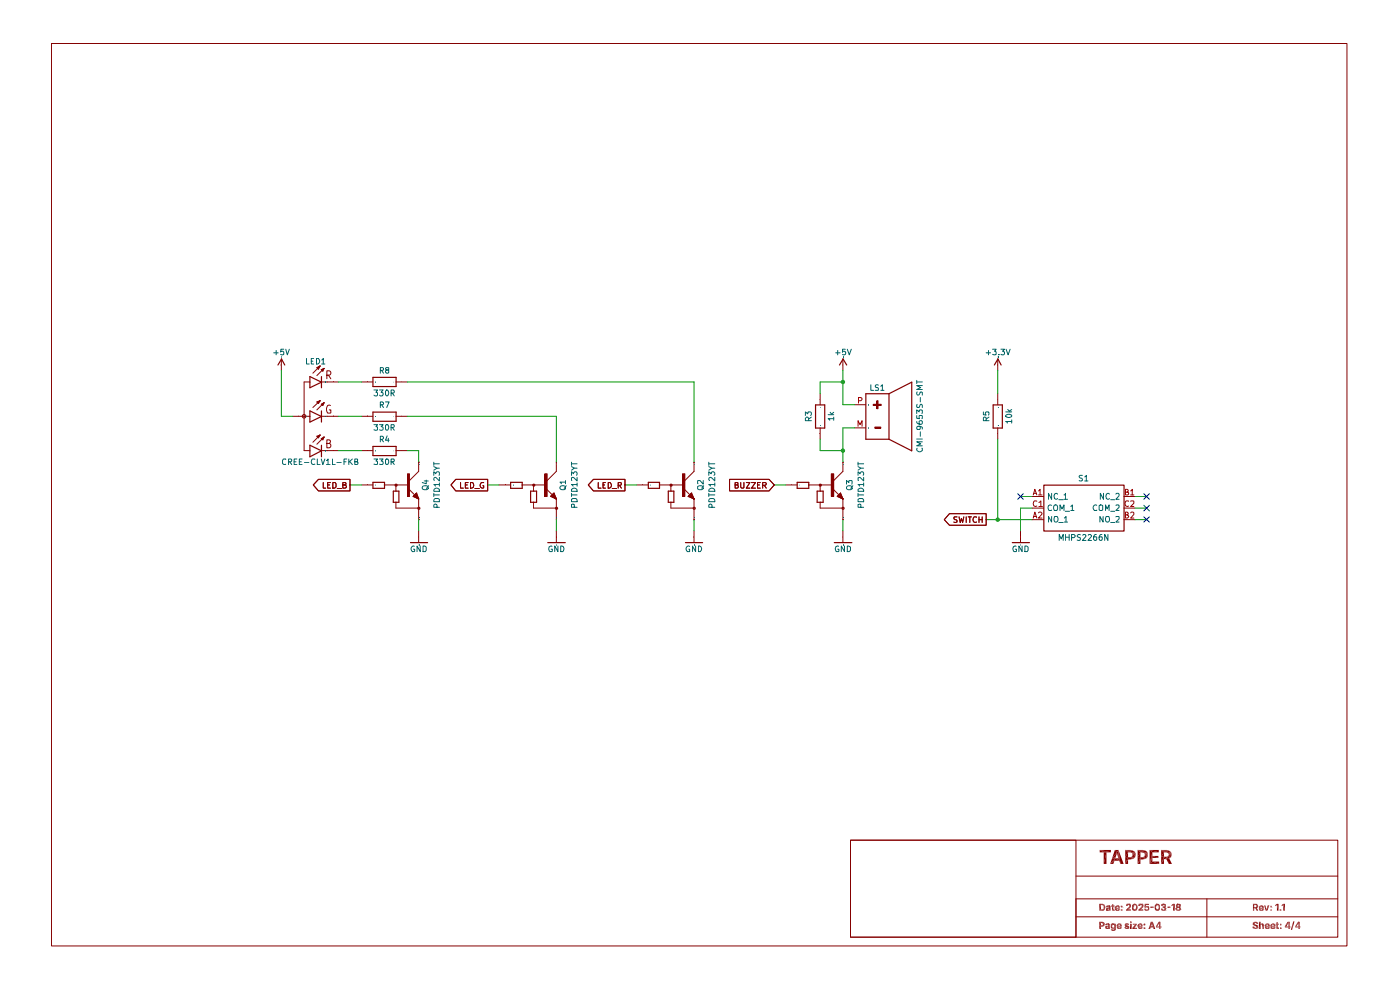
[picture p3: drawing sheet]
<svg xmlns="http://www.w3.org/2000/svg" width="297mm" height="210mm" viewBox="0 0 297 210" stroke-linecap="round" stroke-linejoin="round" font-family="sans-serif">
<g fill="#840000">
<path d="M233.2 191.7h.4l-.4 1.2z"/>
<path d="M233.9 191.7l.2 .1z"/>
<path d="M234.1 191.8l.1 .1z"/>
<path d="M234.2 191.9l.1 .1z"/>
<path d="M234.3 192l.1 .1z"/>
<path d="M234.4 192.1l.1 .4z"/>
<path d="M234.5 192.5l-.1 .2z"/>
<path d="M234.4 192.7l-.1 .2z"/>
<path d="M234.3 192.9l-.1 .2z"/>
<path d="M234.1 193.1v.1z"/>
<path d="M233.2 192.9l.2 .3h-.2z"/>
<path d="M233.6 191.7l.5 .1z"/>
<path d="M234.1 191.8l.2 .2z"/>
<path d="M234.3 192l.2 .5z"/>
<path d="M234.5 192.5l-.2 .4z"/>
<path d="M234.3 192.9l-.2 .3z"/>
<path d="M233.2 192.9h.4l-.2 .3z"/>
<path d="M233.6 192v.9h-.4z"/>
<path d="M233.6 191.7l.7 .3z"/>
<path d="M234.3 192l.2 .5-.2 .4z"/>
<path d="M233.4 193.2l.9-.3-.2 .3z"/>
<path d="M233.6 192.9h.1l-.3 .3z"/>
<path d="M233.6 191.7l-.4 1.2z"/>
<path d="M233.4 193.2l.3-.3h.6z"/>
<path d="M233.6 191.7l.1 .3h-.1z"/>
<path d="M233.6 191.7l.2 .3z"/>
<path d="M233.6 191.7l.3 .3z"/>
<path d="M233.6 191.7l.4 .4z"/>
<path d="M234.1 192.8l.2 .1h-.3z"/>
<path d="M233.6 191.7l.5 .4z"/>
<path d="M234.1 192.8l.2 .1z"/>
<path d="M233.6 191.7l.7 .3-.2 .1z"/>
<path d="M234.1 192.7l.2 .2-.2-.1z"/>
<path d="M234.1 192.1l.2-.1z"/>
<path d="M234.1 192.7l.2 .2z"/>
<path d="M234.3 192v.9l-.2-.2z"/>
<path d="M234.3 192l-.2 .2z"/>
<path d="M234.3 192l-.2 .7z"/>
<path d="M234.3 192l-.2 .3z"/>
<path d="M234.3 192l-.2 .6z"/>
<path d="M234.3 192l-.2 .5z"/>
<path d="M235.2 192.1h.2z"/>
<path d="M235.4 192.1l.1 .1z"/>
<path d="M235.5 192.2l.1 .1z"/>
<path d="M235.6 192.5v.7h-.3z"/>
<path d="M235.3 193l-.1 .2z"/>
<path d="M235.1 193.2h-.1z"/>
<path d="M234.8 193.2h.2z"/>
<path d="M234.7 193.1l.1 .1z"/>
<path d="M234.7 193v.1z"/>
<path d="M234.7 192.9l.2-.1z"/>
<path d="M234.8 192.6l-.1 .1z"/>
<path d="M234.7 192.2v.2z"/>
<path d="M234.8 192.1l-.1 .1z"/>
<path d="M234.8 192.1h.2z"/>
<path d="M235 192.1h.4z"/>
<path d="M235.4 192.1l.2 .2z"/>
<path d="M235.6 192.3l-.3 .9z"/>
<path d="M234.8 193.2h.4z"/>
<path d="M234.7 193l.1 .2z"/>
<path d="M234.7 192.9h.2z"/>
<path d="M235.1 192.7h.2z"/>
<path d="M234.7 192.7v.2z"/>
<path d="M234.7 192.7l.4-.1z"/>
<path d="M234.7 192.4l.3-.1z"/>
<path d="M234.8 192.1l-.1 .3z"/>
<path d="M234.8 192.1h.6z"/>
<path d="M235.4 192.1l.2 .2-.3 .9z"/>
<path d="M234.8 193.2l.5-.2-.1 .2z"/>
<path d="M234.7 193l.2-.1-.1 .3z"/>
<path d="M234.7 192.9l.3-.2z"/>
<path d="M234.7 192.7l.4-.1-.4 .3z"/>
<path d="M234.8 192.1h.6l-.7 .3z"/>
<path d="M235.4 192.1l-.1 1.1z"/>
<path d="M234.9 192.9l-.1 .3z"/>
<path d="M234.7 192.9l.5-.4z"/>
<path d="M234.7 192.4l.4-.1z"/>
<path d="M235.4 192.1l-.1 .9z"/>
<path d="M234.7 192.9l.4-.2z"/>
<path d="M234.9 192.9l.1 .1-.2 .2z"/>
<path d="M234.7 192.9l.5-.4-.1 .2z"/>
<path d="M234.7 192.4l.7-.3z"/>
<path d="M234.8 193.2l.2-.2z"/>
<path d="M235.2 192.5l.1 .2h-.2z"/>
<path d="M235.1 192.3l.3-.2z"/>
<path d="M235.2 192.5l.1 .2z"/>
<path d="M235.2 192.3l.2-.2z"/>
<path d="M234.8 193.2l.2-.2h.3z"/>
<path d="M235.4 192.1l-.2 .2z"/>
<path d="M235.4 192.1l-.1 .3-.1-.1z"/>
<path d="M235.4 192.1l-.1 .3z"/>
<path d="M235.2 192.9l.1 .1h-.1z"/>
<path d="M235.4 192.1l-.1 .4z"/>
<path d="M235.2 192.9l.1 .1z"/>
<path d="M235.4 192.1l-.1 .6z"/>
<path d="M235.3 192.8v.2z"/>
<path d="M235.4 192.1l-.1 .7z"/>
<path d="M235.9 191.8h.3v.3z"/>
<path d="M236.2 192.1h.2v.2z"/>
<path d="M236.3 193l.1 .2z"/>
<path d="M235.9 193l.1 .2z"/>
<path d="M235.8 192.1l.1 .2h-.1z"/>
<path d="M235.9 191.8l.3 .3h-.3z"/>
<path d="M236.2 192.1l.2 .2h-.2z"/>
<path d="M235.9 193l.2 .2z"/>
<path d="M235.8 192.1h.1v.2z"/>
<path d="M235.9 192.1h.3v.2z"/>
<path d="M235.9 193l.5 .2h-.3z"/>
<path d="M235.9 192.1l.3 .2v.5z"/>
<path d="M236.2 192.9l.2 .3z"/>
<path d="M235.9 192.1l.3 .7-.3 .2z"/>
<path d="M235.9 193l.3-.1 .2 .3z"/>
<path d="M235.9 193l.3-.2z"/>
<path d="M235.9 193l.3-.1z"/>
<path d="M237.2 192.1h.2z"/>
<path d="M237.4 192.1v.1z"/>
<path d="M237.4 192.2l.1 .2z"/>
<path d="M237.3 192.8l.2 .1z"/>
<path d="M237.5 193l-.1 .2z"/>
<path d="M236.9 193.2h.3z"/>
<path d="M236.6 193l.2 .2z"/>
<path d="M236.5 192.8l.1 .2z"/>
<path d="M236.5 192.6h.4z"/>
<path d="M236.5 192.6l.4-.1z"/>
<path d="M236.5 192.4l.1-.1-.1 .3z"/>
<path d="M236.8 192.1l-.1 .1z"/>
<path d="M236.9 192.1h.3h-.3z"/>
<path d="M237.2 192.1l.2 .1z"/>
<path d="M237.4 192.2l.1 .4z"/>
<path d="M236.9 192.7l.6-.1v.1z"/>
<path d="M237.5 192.9l-.1 .3z"/>
<path d="M236.6 193l.3 .2z"/>
<path d="M236.5 192.7l.1 .3z"/>
<path d="M236.5 192.7l.8-.1z"/>
<path d="M236.5 192.6l.4-.2z"/>
<path d="M236.7 192.2l-.2 .4z"/>
<path d="M236.7 192.2l.5-.1z"/>
<path d="M237.2 192.1l.2 .1 .1 .4z"/>
<path d="M237.3 192.9h.2l-.3 .1z"/>
<path d="M236.9 193.2l.6-.3-.1 .3z"/>
<path d="M236.5 192.7l.4 .5-.3-.2z"/>
<path d="M236.7 192.2l.5-.1-.7 .5z"/>
<path d="M237.2 193l.3-.1z"/>
<path d="M236.5 192.6l.4-.3z"/>
<path d="M237.1 193l.4-.1z"/>
<path d="M236.5 192.6l.7-.5z"/>
<path d="M236.9 193.2l.6-.3z"/>
<path d="M236.9 192.3l.3-.2z"/>
<path d="M236.9 193.2l.2-.2z"/>
<path d="M237 193l-.1 .2z"/>
<path d="M237.2 192.1l-.2 .2z"/>
<path d="M236.9 193v.2z"/>
<path d="M237.2 192.1l-.1 .2z"/>
<path d="M236.9 192.9v.3z"/>
<path d="M236.9 192.8v.4z"/>
<path d="M237.2 192.1l.1 .3z"/>
<path d="M237.2 192.1l.3 .5-.2-.2z"/>
<path d="M236.5 192.7l.4 .1v.4z"/>
<path d="M237.3 192.4l.2 .2z"/>
<path d="M236.5 192.7l.4 .1z"/>
<path d="M237.3 192.5l.2 .1z"/>
<path d="M236.5 192.7l1-.1-.6 .1z"/>
<path d="M236.5 192.7l1-.1z"/>
<path d="M237.8 193.1l.1 .1z"/>
<path d="M237.9 192.9l-.1 .1z"/>
<path d="M238.1 193.1l-.1 .1z"/>
<path d="M237.8 193l.1 .2z"/>
<path d="M238 192.9h.1v.2z"/>
<path d="M237.9 193.2l.2-.1z"/>
<path d="M237.8 193l.2-.1-.1 .3z"/>
<path d="M238 192.9l.1 .2-.2 .1z"/>
<path d="M238.1 192.4l-.1 .1z"/>
<path d="M237.9 192.4l.1 .1z"/>
<path d="M237.8 192.3l.1 .1z"/>
<path d="M237.9 192.1l-.1 .1z"/>
<path d="M238.1 192.3l-.1 .2z"/>
<path d="M237.8 192.2l.1 .2z"/>
<path d="M238 192.1h.1v.2z"/>
<path d="M237.9 192.4l.2-.1-.1 .2z"/>
<path d="M237.8 192.2l.2-.1-.1 .3z"/>
<path d="M238 192.1l.1 .2-.2 .1z"/>
<path d="M239.6 191.7l.2 .2z"/>
<path d="M239.8 191.9l.1 .1z"/>
<path d="M239.9 192.3l-.1 .2z"/>
<path d="M239.6 192.6l.2-.1-.2 .2z"/>
<path d="M239.3 192.9h.6v.3z"/>
<path d="M238.9 193l1 .2h-1z"/>
<path d="M238.9 192.1h.3z"/>
<path d="M239 191.9l-.1 .1z"/>
<path d="M239.1 191.7l-.1 .2z"/>
<path d="M239.6 191.7l.3 .3z"/>
<path d="M239.9 192.3l-.3 .4z"/>
<path d="M238.9 193l.4-.1 .6 .3z"/>
<path d="M239 191.9l-.1 .2z"/>
<path d="M239.1 191.7h.2l-.3 .2z"/>
<path d="M239.3 191.7h.3l.3 .3z"/>
<path d="M239.9 192v.3l-.3 .4z"/>
<path d="M238.9 193l.4-.1z"/>
<path d="M238.9 192.1l.3-.1z"/>
<path d="M239 191.9l.3-.2-.4 .4z"/>
<path d="M239.9 192l-.3 .7-.3 .2z"/>
<path d="M238.9 193l.5-.5-.1 .4z"/>
<path d="M238.9 192.1l.4-.1z"/>
<path d="M239.4 192.5l.2-.1-.3 .5z"/>
<path d="M238.9 192.1l.4-.4v.3z"/>
<path d="M239.9 192l-.6 .9z"/>
<path d="M239.6 192.3l.3-.3z"/>
<path d="M239.3 191.7l.1 .3z"/>
<path d="M239.3 191.7l.2 .3z"/>
<path d="M239.6 192.2l.3-.2z"/>
<path d="M239.3 191.7l.3 .3z"/>
<path d="M239.6 192.1l.3-.1z"/>
<path d="M239.3 191.7l.6 .3h-.3z"/>
<path d="M239.6 192h.3z"/>
<path d="M240.8 191.7l.2 .1z"/>
<path d="M241 191.8l.2 .2z"/>
<path d="M241.2 192l.1 .1z"/>
<path d="M241.3 192.1v.4z"/>
<path d="M241.3 192.5v.2z"/>
<path d="M241.3 192.7l-.1 .3z"/>
<path d="M241 193.1l.2-.1z"/>
<path d="M240.8 193.2l.2-.1z"/>
<path d="M240.6 193.2h.2z"/>
<path d="M240.4 193.1l.2 .1z"/>
<path d="M240.2 193l.2 .1z"/>
<path d="M240.2 192.7v.3z"/>
<path d="M240.2 192.5l.3 .1z"/>
<path d="M240.2 192.5l.3-.2-.1 .2z"/>
<path d="M240.2 192v.1z"/>
<path d="M240.2 192l.2-.2z"/>
<path d="M240.5 191.7l-.1 .1z"/>
<path d="M240.6 191.7l.4 .1z"/>
<path d="M241 191.8l.3 .3z"/>
<path d="M241.3 192.1v.6z"/>
<path d="M241.3 192.7l-.3 .4z"/>
<path d="M240.6 193.2l.4-.1z"/>
<path d="M240.2 193l.4 .2z"/>
<path d="M240.2 192.5v.5z"/>
<path d="M240.2 192.5l.3 .1v.1z"/>
<path d="M240.2 192.5l.3-.4v.2z"/>
<path d="M240.2 192v.5z"/>
<path d="M240.2 192l.4-.3z"/>
<path d="M240.6 191.7l.4 .1 .3 .3z"/>
<path d="M241.3 192.1v.6l-.3 .4z"/>
<path d="M240.2 193l.8 .1-.4 .1z"/>
<path d="M240.2 192.5l.3 .2-.3 .3z"/>
<path d="M240.2 192.5l.3-.4z"/>
<path d="M240.2 192l.4-.3-.4 .8z"/>
<path d="M240.2 193l.3-.3z"/>
<path d="M240.2 192.5l.4-.4z"/>
<path d="M240.2 193l.4-.2z"/>
<path d="M240.6 192l-.4 .5z"/>
<path d="M240.6 191.7v.3l-.4 .5z"/>
<path d="M240.2 193l.4-.1z"/>
<path d="M240.2 193l.4-.1 .4 .2z"/>
<path d="M240.6 191.7l.1 .3z"/>
<path d="M240.6 192.9l.4 .2z"/>
<path d="M240.7 192.9l.3 .2z"/>
<path d="M240.6 191.7l.2 .3z"/>
<path d="M240.6 191.7l.3 .3z"/>
<path d="M240.8 192.9l.2 .2z"/>
<path d="M240.6 191.7l.7 .4z"/>
<path d="M240.9 192.8l.1 .3z"/>
<path d="M240.9 192l.4 .1z"/>
<path d="M240.9 192.1h.4z"/>
<path d="M241.3 192.1l-.3 1-.1-.3z"/>
<path d="M241.3 192.1l-.4 .7z"/>
<path d="M241 192.1h.3l-.3 .2z"/>
<path d="M241.3 192.1l-.3 .6z"/>
<path d="M241 192.3l.3-.2-.3 .4z"/>
<path d="M241.3 192.1l-.3 .5z"/>
<path d="M242.3 191.7l.1 .2z"/>
<path d="M242.4 191.9l.1 .1z"/>
<path d="M242.4 192.5l.1-.2z"/>
<path d="M242.4 192.5l-.2 .2z"/>
<path d="M241.9 192.9h.6v.3z"/>
<path d="M241.5 193l1 .2h-1z"/>
<path d="M241.5 192.1h.3z"/>
<path d="M241.6 191.9l-.1 .1z"/>
<path d="M241.8 191.7l-.2 .2z"/>
<path d="M242.3 191.7l.2 .3z"/>
<path d="M242.4 192.5l.1-.2-.3 .4z"/>
<path d="M241.5 193l.4-.1 .6 .3z"/>
<path d="M241.6 191.9l-.1 .2z"/>
<path d="M241.8 191.7h.1l-.3 .2z"/>
<path d="M241.9 191.7h.4l.2 .3z"/>
<path d="M242.5 192v.3l-.3 .4z"/>
<path d="M241.5 193l.4-.1z"/>
<path d="M241.5 192.1l.3-.1z"/>
<path d="M241.6 191.9l.3-.2-.4 .4z"/>
<path d="M242.5 192l-.3 .7-.3 .2z"/>
<path d="M241.5 193l.5-.5-.1 .4z"/>
<path d="M241.5 192.1l.4-.1z"/>
<path d="M242 192.5l.2-.1-.3 .5z"/>
<path d="M241.5 192.1l.4-.4v.3z"/>
<path d="M242.5 192l-.6 .9z"/>
<path d="M242.2 192.3l.3-.3z"/>
<path d="M241.9 191.7l.1 .3z"/>
<path d="M242.2 192.2l.3-.2z"/>
<path d="M241.9 191.7l.2 .3z"/>
<path d="M242.3 192.1l.2-.1z"/>
<path d="M241.9 191.7l.3 .3z"/>
<path d="M241.9 191.7l.6 .3h-.3z"/>
<path d="M242.2 192.1l.3-.1z"/>
<path d="M242.2 192h.3z"/>
<path d="M242.9 191.7h.8v.3z"/>
<path d="M243.2 192.2l-.1 .1z"/>
<path d="M243.5 192.2l.2 .1z"/>
<path d="M243.7 192.3l.1 .2z"/>
<path d="M243.8 192.9l-.1 .1z"/>
<path d="M243.7 193l-.2 .2z"/>
<path d="M243.2 193.2h.2z"/>
<path d="M242.9 193.1l.1 .1z"/>
<path d="M242.8 192.9l.1 .2z"/>
<path d="M242.8 192.7l.2 .1z"/>
<path d="M242.8 192.5h.3z"/>
<path d="M242.9 191.7l.8 .3h-.6z"/>
<path d="M243.2 192.2h.2l-.3 .1z"/>
<path d="M243.4 192.2l.3 .1z"/>
<path d="M243.7 192.3l.1 .4z"/>
<path d="M243.8 192.7l-.1 .3z"/>
<path d="M243.4 193.2l.3-.2z"/>
<path d="M242.8 192.9l.2 .3z"/>
<path d="M242.8 192.7l.2 .1-.2 .1z"/>
<path d="M242.9 191.7l.2 .3-.3 .5z"/>
<path d="M243.1 192.3h.6z"/>
<path d="M243.7 192.3v.7z"/>
<path d="M243 193.2l.7-.2z"/>
<path d="M242.8 192.9l.2-.1v.4z"/>
<path d="M243.1 192l-.1 .3-.2 .2z"/>
<path d="M243 192.8v.4z"/>
<path d="M242.8 192.5l.5-.1z"/>
<path d="M242.8 192.5l.2-.2h.7z"/>
<path d="M243.1 192.9l-.1 .3z"/>
<path d="M242.8 192.5l.9-.2z"/>
<path d="M243.3 192.4l.4-.1z"/>
<path d="M243.2 192.9l-.2 .3z"/>
<path d="M243.4 192.5l.3-.2z"/>
<path d="M243.2 193h.5l-.7 .2z"/>
<path d="M243.5 192.5l.2-.2-.2 .3z"/>
<path d="M243.7 192.3l-.2 .4z"/>
<path d="M243.4 193h.3z"/>
<path d="M243.5 192.9l.2 .1z"/>
<path d="M243.5 192.8l.2 .2-.2-.1z"/>
<path d="M243.7 192.3l-.2 .5z"/>
<path d="M243.7 192.3v.7l-.2-.2z"/>
<path d="M244 192.3h.7v.3z"/>
<path d="M244 192.3l.7 .3h-.7z"/>
<path d="M245.7 191.7l.1 .1z"/>
<path d="M245.8 191.8l.2 .2z"/>
<path d="M246 192l.1 .1z"/>
<path d="M246.1 192.7l-.1 .3z"/>
<path d="M245.8 193.1l.2-.1z"/>
<path d="M245.7 193.2l.1-.1z"/>
<path d="M245.4 193.2h.3z"/>
<path d="M245.2 193.1l.2 .1z"/>
<path d="M245.1 193l.1 .1z"/>
<path d="M245 192.7l.1 .3z"/>
<path d="M245 192.5l.2 .1z"/>
<path d="M245 192.5l.2-.2v.2z"/>
<path d="M245 192.1l.1-.1z"/>
<path d="M245.2 191.8l-.1 .2z"/>
<path d="M245.3 191.7l-.1 .1z"/>
<path d="M245.4 191.7l.4 .1z"/>
<path d="M245.8 191.8l.3 .3z"/>
<path d="M246.1 192.7l-.3 .4z"/>
<path d="M245.4 193.2l.4-.1z"/>
<path d="M245.1 193l.3 .2z"/>
<path d="M245 192.5l.1 .5z"/>
<path d="M245 192.5l.3 .2z"/>
<path d="M245 192.5l.3-.4z"/>
<path d="M245.1 192l-.1 .5z"/>
<path d="M245.2 191.8l.2-.1-.3 .3z"/>
<path d="M245.4 191.7l.4 .1 .3 .3z"/>
<path d="M246.1 192.1v.6l-.3 .4z"/>
<path d="M245.1 193l.7 .1-.4 .1z"/>
<path d="M245 192.5l.3 .2-.2 .3z"/>
<path d="M245.1 192l.3-.3-.4 .8z"/>
<path d="M245.3 192.7l-.2 .3z"/>
<path d="M245.3 192.1l-.3 .4z"/>
<path d="M245.1 193l.2-.2z"/>
<path d="M245.4 192l-.4 .5z"/>
<path d="M245.1 193l.3-.1z"/>
<path d="M245.4 191.7v.3l-.4 .5z"/>
<path d="M245.1 193l.3-.1 .4 .2z"/>
<path d="M245.4 191.7l.1 .3z"/>
<path d="M245.4 192.9l.4 .2z"/>
<path d="M245.4 191.7l.2 .3z"/>
<path d="M245.5 192.9l.3 .2z"/>
<path d="M245.6 192.9l.2 .2z"/>
<path d="M245.4 191.7l.3 .3z"/>
<path d="M245.7 192.9l.1 .2z"/>
<path d="M245.4 191.7l.7 .4z"/>
<path d="M245.7 192.8l.1 .3-.1-.2z"/>
<path d="M245.7 192l.4 .1z"/>
<path d="M245.7 192.8l.1 .3z"/>
<path d="M245.7 192.1h.4z"/>
<path d="M246.1 192.1l-.3 1-.1-.3z"/>
<path d="M246.1 192.1l-.4 .7z"/>
<path d="M245.7 192.1h.4l-.3 .2z"/>
<path d="M246.1 192.1l-.4 .6z"/>
<path d="M245.8 192.3l.3-.2-.3 .4z"/>
<path d="M246.1 192.1l-.3 .5z"/>
<path d="M247.1 191.7l.2 .1z"/>
<path d="M247.3 191.8l.1 .2z"/>
<path d="M247.4 192.2l-.1 .2z"/>
<path d="M247.1 192.4l.2 .1z"/>
<path d="M247.3 192.5l.1 .2z"/>
<path d="M247.4 192.7v.2z"/>
<path d="M247.4 192.9l-.1 .2z"/>
<path d="M247.3 193.1l-.1 .1z"/>
<path d="M246.8 193.2h.1z"/>
<path d="M246.4 193.1l.2 .1z"/>
<path d="M246.3 192.9l.1 .2z"/>
<path d="M246.3 192.7l.3 .1z"/>
<path d="M246.7 192.3l.1 .3h-.1z"/>
<path d="M246.3 192.1h.4z"/>
<path d="M246.4 191.8l-.1 .2z"/>
<path d="M246.4 191.8l.2-.1z"/>
<path d="M247.1 191.7l.3 .3z"/>
<path d="M247.1 192.4l.3-.2z"/>
<path d="M247.1 192.4l.3 .3z"/>
<path d="M247.4 192.9l-.2 .3z"/>
<path d="M246.4 193.1l.4 .1z"/>
<path d="M246.3 192.7l.1 .4z"/>
<path d="M246.3 192.7l.4 .2z"/>
<path d="M246.7 192.3l.2 .3z"/>
<path d="M246.4 191.8l-.1 .3z"/>
<path d="M246.4 191.8l.4-.1z"/>
<path d="M246.8 191.7h.3l.3 .3z"/>
<path d="M247.4 192v.2l-.3 .2z"/>
<path d="M247.1 192.4l.3 .3v.2z"/>
<path d="M246.8 193.2l.6-.3-.2 .3z"/>
<path d="M246.3 192.7l.5 .5-.4-.1z"/>
<path d="M246.7 192.3l.3 .3z"/>
<path d="M246.3 192.1l.4-.1z"/>
<path d="M246.4 191.8l.4-.1-.5 .4z"/>
<path d="M246.3 192.7l.4 .2 .1 .3z"/>
<path d="M246.3 192.1l.5-.1z"/>
<path d="M246.7 192.9l.1 .3z"/>
<path d="M246.3 192.1l.5-.4v.3z"/>
<path d="M246.8 192.3l.3 .4z"/>
<path d="M246.8 191.7v.3z"/>
<path d="M246.8 193v.2z"/>
<path d="M246.8 193l.6-.1-.6 .3z"/>
<path d="M246.9 192.3l.2 .4z"/>
<path d="M246.8 191.7l.1 .3z"/>
<path d="M246.8 193l.6-.1z"/>
<path d="M246.8 191.7l.2 .3z"/>
<path d="M247 192.9h.4l-.5 .1z"/>
<path d="M247 192.2l.1 .5z"/>
<path d="M246.8 191.7l.6 .3h-.4z"/>
<path d="M247.1 192.8l.3 .1h-.4z"/>
<path d="M247 192h.4z"/>
<path d="M247.1 192.8l.3 .1z"/>
<path d="M247.1 192.1v.6z"/>
<path d="M247 192.1l.4-.1z"/>
<path d="M247.1 192.7l.3 .2z"/>
<path d="M247.1 192.1l.3-.1z"/>
<path d="M247.1 192.4l.3 .5-.3-.2z"/>
<path d="M247.1 192.1l.3-.1-.3 .4z"/>
<path d="M247.7 192.3h.6v.3z"/>
<path d="M247.7 192.3l.6 .3h-.6z"/>
<path d="M248.9 191.7h.3v1.5z"/>
<path d="M248.9 192l.3 1.2h-.3z"/>
<path d="M248.5 192h.4l-.4 .2z"/>
<path d="M248.9 191.7l.3 1.5z"/>
<path d="M248.5 192l.4-.3v.3z"/>
<path d="M250.2 191.7l.2 .1z"/>
<path d="M250.4 191.8l.1 .2z"/>
<path d="M250.5 192.2l-.2 .2z"/>
<path d="M250.2 192.4l.2 .1z"/>
<path d="M250.4 192.5l.1 .2z"/>
<path d="M250.5 192.7l.1 .1z"/>
<path d="M250.6 192.8l-.1 .1z"/>
<path d="M250.5 192.9l-.1 .2z"/>
<path d="M250.2 193.2l.2-.1z"/>
<path d="M249.9 193.2h.2z"/>
<path d="M249.6 193.1l.1 .1z"/>
<path d="M249.5 192.9l.1 .2z"/>
<path d="M249.4 192.8l.1 .1z"/>
<path d="M249.4 192.7h.3z"/>
<path d="M249.5 192.7h-.1z"/>
<path d="M249.6 192.5l-.1 .2z"/>
<path d="M249.6 192.5l.1-.1z"/>
<path d="M249.5 192.2l.1 .2z"/>
<path d="M249.5 192.1h.2z"/>
<path d="M249.6 191.9l-.1 .2z"/>
<path d="M249.7 191.7l-.1 .1z"/>
<path d="M250.1 191.7l.3 .1z"/>
<path d="M250.4 191.8l.1 .3z"/>
<path d="M250.5 192.1l-.2 .3z"/>
<path d="M250.2 192.4l.3 .3z"/>
<path d="M250.5 192.7v.2z"/>
<path d="M250.2 193.2l.3-.3z"/>
<path d="M249.6 193.1l.3 .1z"/>
<path d="M249.4 192.8l.2 .3z"/>
<path d="M249.4 192.8l.3-.1z"/>
<path d="M249.6 192.5l-.2 .2z"/>
<path d="M249.5 192.2l.2 .2z"/>
<path d="M249.5 192.1h.3z"/>
<path d="M249.6 191.8l.2-.1-.2 .2z"/>
<path d="M249.8 191.7l.6 .1z"/>
<path d="M250.4 191.8l.1 .3-.2 .3z"/>
<path d="M250.2 192.4l.3 .3v.2z"/>
<path d="M249.9 193.2l.6-.3-.3 .3z"/>
<path d="M249.4 192.8l.5 .4-.3-.1z"/>
<path d="M249.4 192.8l.3 .1z"/>
<path d="M249.4 192.7l.4-.1z"/>
<path d="M249.6 192.5l.1-.1-.3 .3z"/>
<path d="M249.5 192.2l.2-.1v.3z"/>
<path d="M249.5 192.1l.3-.1z"/>
<path d="M249.6 191.9l.2-.2-.3 .4z"/>
<path d="M250.4 191.8l-.2 .6z"/>
<path d="M249.4 192.8l.3 .1 .2 .3z"/>
<path d="M249.5 192.1l.4-.1z"/>
<path d="M249.7 192.9l.2 .3z"/>
<path d="M249.7 192.4l.1 .2-.4 .1z"/>
<path d="M249.7 192.1v.3z"/>
<path d="M249.8 191.7l.1 .3-.4 .1z"/>
<path d="M249.8 192.9l.1 .3z"/>
<path d="M249.7 192.4l.2 .2z"/>
<path d="M249.8 192.2l-.1 .2z"/>
<path d="M249.8 191.7l.1 .3z"/>
<path d="M249.8 193l.1 .2z"/>
<path d="M249.7 192.4l.3 .2z"/>
<path d="M249.8 192.2l.1 .1-.2 .1z"/>
<path d="M249.8 191.7l.2 .2-.1 .1z"/>
<path d="M249.9 193v.2z"/>
<path d="M249.7 192.4l.4 .2z"/>
<path d="M249.7 192.4l.2-.1z"/>
<path d="M249.8 191.7l.3 .3z"/>
<path d="M250 193l.5-.1-.6 .3z"/>
<path d="M249.7 192.4l.3-.1z"/>
<path d="M250 193l.5-.1z"/>
<path d="M249.7 192.4l.3-.1 .1 .3z"/>
<path d="M250.1 193l.4-.1z"/>
<path d="M250 192.3l.1 .3z"/>
<path d="M249.8 191.7l.6 .1-.3 .2z"/>
<path d="M250.1 192.9h.4l-.4 .1z"/>
<path d="M250 192.3l.2 .4z"/>
<path d="M250.1 192l.3-.2z"/>
<path d="M250.1 192.1l.3-.3z"/>
<path d="M250.2 192.8l.3 .1z"/>
<path d="M250.1 192.3l.1 .4z"/>
<path d="M250.2 192.7l.3 .2z"/>
<path d="M250.4 191.8l-.3 .3z"/>
<path d="M250.2 192.4l.3 .5-.3-.2z"/>
<path d="M250.1 192.2l.1 .5z"/>
<path d="M250.4 191.8l-.3 .4z"/>
<path d="M250.4 191.8l-.2 .6-.1-.2z"/>
</g>
<path d="M228.3 194.5h55.5" fill="none" stroke="#840000" stroke-width=".21"/>
<g fill="#840000">
<path d="M233.9 195.5l.2 .1z"/>
<path d="M234.1 195.6l.1 .1z"/>
<path d="M234.2 195.7l.1 .2z"/>
<path d="M234.3 196.2l-.1 .2z"/>
<path d="M234.1 196.5l.1-.1z"/>
<path d="M233.9 196.6l.2-.1z"/>
<path d="M233.6 196.6v.5h-.4z"/>
<path d="M233.2 196.3h.4l-.4 .8z"/>
<path d="M233.6 195.8v.5h-.4z"/>
<path d="M233.2 195.5l.9 .1z"/>
<path d="M234.1 195.6l.2 .3z"/>
<path d="M234.3 196.2l-.2 .3z"/>
<path d="M233.6 196.6l.5-.1z"/>
<path d="M233.6 196.3l-.4 .8z"/>
<path d="M233.2 195.5l.4 .3-.4 .5z"/>
<path d="M233.2 195.5l.9 .1 .2 .3z"/>
<path d="M234.3 195.9v.3l-.2 .3z"/>
<path d="M233.6 196.3l.5 .2-.5 .1z"/>
<path d="M233.2 195.5l.5 .3z"/>
<path d="M233.6 196.3l.5 .2z"/>
<path d="M233.2 195.5l.6 .3z"/>
<path d="M233.7 196.3l.4 .2z"/>
<path d="M233.2 195.5l.7 .4z"/>
<path d="M233.8 196.3l.3 .2z"/>
<path d="M233.2 195.5l1.1 .4h-.4z"/>
<path d="M233.9 196.3l.1-.1 .1 .3z"/>
<path d="M234.3 195.9l-.2 .6-.1-.3z"/>
<path d="M234 195.9h.3z"/>
<path d="M234.3 195.9l-.3 .3z"/>
<path d="M234 196l.3-.1z"/>
<path d="M234.1 196l.2-.1z"/>
<path d="M235.1 195.9l.1 .1z"/>
<path d="M235.2 196h.1z"/>
<path d="M235.3 196l.1 .1z"/>
<path d="M235.4 196.3v.8h-.2z"/>
<path d="M234.7 197l.1 .1z"/>
<path d="M234.5 196.8l.1 .2z"/>
<path d="M235.2 196.5l-.1 .1z"/>
<path d="M234.5 196.7l.2-.1z"/>
<path d="M234.6 196.5l-.1 .1z"/>
<path d="M234.6 196.5l.1-.1z"/>
<path d="M234.7 196l-.1 .1z"/>
<path d="M234.7 196l.1-.1z"/>
<path d="M234.8 195.9l.4 .1z"/>
<path d="M235.2 196l.2 .1z"/>
<path d="M235.4 196.1l-.2 1z"/>
<path d="M235.2 196.9l-.2 .2z"/>
<path d="M234.7 197l.3 .1z"/>
<path d="M234.5 196.8l.2 .2z"/>
<path d="M234.5 196.7h.2z"/>
<path d="M234.9 196.6l.3-.1z"/>
<path d="M234.6 196.5l-.1 .2z"/>
<path d="M234.6 196.5l.3-.1z"/>
<path d="M234.7 196l-.2 .2z"/>
<path d="M234.7 196h.5z"/>
<path d="M235.2 196l.2 .1-.2 1z"/>
<path d="M234.7 197l.5-.1-.2 .2z"/>
<path d="M234.5 196.8l.2-.1v.3z"/>
<path d="M234.5 196.7l.3-.1z"/>
<path d="M234.6 196.5l.3-.1-.4 .3z"/>
<path d="M234.5 196.2l.3-.1z"/>
<path d="M234.7 196h.5l-.7 .2z"/>
<path d="M235.2 196v1.1z"/>
<path d="M234.7 196.7v.3z"/>
<path d="M234.5 196.7l.5-.3z"/>
<path d="M235.2 196v.9z"/>
<path d="M234.5 196.7l.4-.1z"/>
<path d="M234.5 196.7l.6-.3z"/>
<path d="M234.5 196.2l.4-.1z"/>
<path d="M234.7 196.8v.2z"/>
<path d="M234.5 196.2l.7-.2z"/>
<path d="M234.8 196.8l-.1 .2z"/>
<path d="M234.9 196.6l.2-.2 .1 .1z"/>
<path d="M234.9 196.1l.3-.1z"/>
<path d="M235.1 196.3l.1 .2z"/>
<path d="M235 196.1l.2-.1z"/>
<path d="M234.8 196.8l.4 .1-.5 .1z"/>
<path d="M234.8 196.8l.4 .1z"/>
<path d="M235.2 196l-.1 .1z"/>
<path d="M234.9 196.8l.3 .1z"/>
<path d="M235.2 196l-.1 .2z"/>
<path d="M235 196.8l.2 .1z"/>
<path d="M235.2 196v.3z"/>
<path d="M235.1 196.7l.1 .2z"/>
<path d="M235.2 196v.5z"/>
<path d="M235.2 196v.6z"/>
<path d="M236.2 195.9l.1 .1z"/>
<path d="M236.4 196h.3l-.3 .1z"/>
<path d="M236.7 197.1l-.1 .1z"/>
<path d="M236.6 197.2l-.1 .2z"/>
<path d="M236.2 197.5l.1-.1z"/>
<path d="M235.9 197.4l.3 .1z"/>
<path d="M235.8 197.3l.1 .1z"/>
<path d="M235.7 197.1l.1 .2z"/>
<path d="M236.3 196.9v.1z"/>
<path d="M235.8 196.9l.1 .1z"/>
<path d="M235.7 196.8l.1 .1z"/>
<path d="M235.7 196.5h.2z"/>
<path d="M235.7 196.5l.2-.1z"/>
<path d="M235.8 196l-.1 .2z"/>
<path d="M235.8 196l.2-.1z"/>
<path d="M236 195.9l.3 .1z"/>
<path d="M236.3 196l.1 .1z"/>
<path d="M236.4 196.1l.3-.1v1.1z"/>
<path d="M236.7 197.1l-.2 .3z"/>
<path d="M236.2 197.5l.3-.1z"/>
<path d="M235.8 197.3l.4 .2z"/>
<path d="M235.7 197.1h.2l-.1 .2z"/>
<path d="M236.3 196.8v.2z"/>
<path d="M235.7 196.8l.2 .2z"/>
<path d="M235.7 196.6l.2-.1-.2 .3z"/>
<path d="M235.7 196.5l.2-.2z"/>
<path d="M235.8 196l-.1 .5z"/>
<path d="M235.8 196l.2-.1-.2 .1z"/>
<path d="M236 195.9l.4 .2z"/>
<path d="M236.4 196.1l.3 1z"/>
<path d="M236.2 197.5l.5-.4-.2 .3z"/>
<path d="M235.9 197.1l.3 .4-.4-.2z"/>
<path d="M235.9 197l.4-.2v.2z"/>
<path d="M235.9 196.5v.5l-.2-.2z"/>
<path d="M235.7 196.5l.3-.3z"/>
<path d="M235.8 196l.2-.1-.3 .6z"/>
<path d="M235.9 197.1l.3 .4z"/>
<path d="M236 197.1l.2 .4z"/>
<path d="M236 195.9v.3l-.3 .3z"/>
<path d="M236 197.2l.2 .3z"/>
<path d="M235.9 196.6v.4z"/>
<path d="M236 195.9v.3z"/>
<path d="M236 196.7l-.1 .3z"/>
<path d="M236 195.9l.1 .2z"/>
<path d="M236.1 197.2l.1 .3z"/>
<path d="M236 196.7l.1 .1-.2 .2z"/>
<path d="M236 195.9l.2 .2z"/>
<path d="M236.2 197.2v.3z"/>
<path d="M235.9 197l.4-.2z"/>
<path d="M236 195.9l.3 .2z"/>
<path d="M236.3 197.2l.4-.1-.5 .4z"/>
<path d="M236.3 197.2l.4-.1z"/>
<path d="M236 195.9l.3 .3z"/>
<path d="M236.3 197.1h.4l-.4 .1z"/>
<path d="M236 195.9l.4 .2-.1 .1z"/>
<path d="M236.3 196.7l.1 .1z"/>
<path d="M236.3 196.2l.1-.1z"/>
<path d="M236.4 197.1h.3h-.4z"/>
<path d="M236.4 196.1l-.1 .2z"/>
<path d="M236.4 197.1h.3z"/>
<path d="M236.3 196.6l.1 .2z"/>
<path d="M236.4 196.1v.3z"/>
<path d="M236.4 196.8l.3 .3h-.3z"/>
<path d="M236.4 196.6v.2z"/>
<path d="M236.4 196.6l.3 .5z"/>
<path d="M236.4 196.5l.3 .6z"/>
<path d="M237.5 195.9l.2 .1z"/>
<path d="M237.7 196l.2 .1z"/>
<path d="M237.9 196.2l.1 .2z"/>
<path d="M238 196.7l-.1 .2z"/>
<path d="M237.9 196.9l-.1 .1z"/>
<path d="M237.5 197.1l.3-.1z"/>
<path d="M237.2 197l.2 .1z"/>
<path d="M237 196.9l.2 .1z"/>
<path d="M236.9 196.7l.1 .2z"/>
<path d="M236.9 196.4h.3z"/>
<path d="M236.9 196.4l.3-.1z"/>
<path d="M236.9 196.2l.2-.2z"/>
<path d="M237.2 196h-.1z"/>
<path d="M237.2 196l.3-.1z"/>
<path d="M237.5 195.9l.4 .2z"/>
<path d="M237.9 196.1l.1 .3z"/>
<path d="M237.2 196.6l.8-.2v.2z"/>
<path d="M238 196.7l-.2 .3z"/>
<path d="M237.4 197.1l.4-.1z"/>
<path d="M237 196.9l.4 .2z"/>
<path d="M236.9 196.5l.1 .4z"/>
<path d="M236.9 196.5l.8-.1z"/>
<path d="M236.9 196.2l.2-.2-.2 .4z"/>
<path d="M237.2 196l.3-.1-.4 .1z"/>
<path d="M237.5 195.9l.5 .5z"/>
<path d="M237.6 196.7h.4z"/>
<path d="M237.4 197.1l.6-.4-.2 .3z"/>
<path d="M236.9 196.5l.5 .6-.4-.2z"/>
<path d="M236.9 196.4l.4-.2z"/>
<path d="M237.1 196l.4-.1-.6 .5z"/>
<path d="M237.5 196.8l.5-.1z"/>
<path d="M236.9 196.4l.4-.3z"/>
<path d="M236.9 196.4l.6-.5z"/>
<path d="M237.5 196.8l.5-.1-.6 .4z"/>
<path d="M237.5 195.9l-.2 .2z"/>
<path d="M237.4 196.8v.3z"/>
<path d="M237.5 195.9l-.1 .2z"/>
<path d="M237.3 196.8l.1 .3z"/>
<path d="M237.3 196.7l.1 .4z"/>
<path d="M237.5 195.9l.1 .3z"/>
<path d="M237.2 196.7l.2 .4z"/>
<path d="M237.5 195.9l.1 .4z"/>
<path d="M237.2 196.6l.2 .5z"/>
<path d="M237.5 195.9l.5 .5-.4-.1z"/>
<path d="M236.9 196.5l.3 .1 .2 .5z"/>
<path d="M237.6 196.3l.4 .1z"/>
<path d="M236.9 196.5l.3 .1z"/>
<path d="M236.9 196.5l1.1-.1z"/>
<path d="M239.2 195.9l.1 .1z"/>
<path d="M239.3 196h.2z"/>
<path d="M239.2 196.2l.3-.1z"/>
<path d="M239.3 196.4l.2 .1z"/>
<path d="M239.5 196.5l.1 .1z"/>
<path d="M239.6 196.7l-.1 .2z"/>
<path d="M239.5 196.9l-.1 .1z"/>
<path d="M239.3 197l-.1 .1z"/>
<path d="M238.8 197l.3 .1z"/>
<path d="M238.6 196.8l.1 .2z"/>
<path d="M238.5 196.7l.1 .1z"/>
<path d="M238.5 196.7l.4-.1z"/>
<path d="M238.8 196.6h.3z"/>
<path d="M238.7 196.5l.1 .1z"/>
<path d="M238.6 196.3l.1 .2z"/>
<path d="M238.6 196h.1z"/>
<path d="M239 195.9h.2l-.3 .1z"/>
<path d="M239.2 195.9l.3 .1z"/>
<path d="M239.2 196.2l.3-.2z"/>
<path d="M239.1 196.4l.4 .1z"/>
<path d="M239.5 196.5l.1 .2z"/>
<path d="M239.6 196.7l-.2 .3z"/>
<path d="M239.1 197.1l.3-.1z"/>
<path d="M238.7 197l.4 .1z"/>
<path d="M238.5 196.7l.2 .3z"/>
<path d="M238.7 196.5l.4 .1z"/>
<path d="M238.6 196.2l.1 .3z"/>
<path d="M238.6 196h.1l-.1 .2z"/>
<path d="M238.7 196l.5-.1z"/>
<path d="M239.2 195.9l.3 .1-.3 .2z"/>
<path d="M239 196.3l.5 .2z"/>
<path d="M239.5 196.5l.1 .2-.2 .3z"/>
<path d="M238.7 197h.7z"/>
<path d="M238.5 196.7h.4l-.2 .3z"/>
<path d="M238.7 196v.5z"/>
<path d="M238.9 196.7l-.2 .3z"/>
<path d="M238.9 196.8l-.2 .2z"/>
<path d="M239.2 195.9l-.1 .2z"/>
<path d="M238.7 197l.3-.2 .4 .2z"/>
<path d="M238.7 196l.5-.1-.1 .2z"/>
<path d="M239 196.8l.4 .2z"/>
<path d="M238.7 196l.4 .1z"/>
<path d="M239.1 196.8l.3 .2z"/>
<path d="M238.7 196l.3 .1z"/>
<path d="M238.7 196l.3 .1-.1 .1z"/>
<path d="M239.2 196.8l.2 .2z"/>
<path d="M238.7 196l.2 .2-.2 .3z"/>
<path d="M239.5 196.5l-.1 .5-.2-.2z"/>
<path d="M238.9 196.2l-.2 .3z"/>
<path d="M239.5 196.5l-.3 .3z"/>
<path d="M239.5 196.5l-.3 .2z"/>
<path d="M239.2 196.6l.3-.1z"/>
<path d="M238.9 196.3l-.2 .2z"/>
<path d="M239 196.3l.5 .2-.3 .1z"/>
<path d="M238.9 196.3l.2 .3-.4-.1z"/>
<path d="M239 196.3l.2 .3z"/>
<path d="M238.9 196.3l.3 .3z"/>
<path d="M239.7 196h.4v1.1z"/>
<path d="M239.7 196l.4 1.1h-.4z"/>
<path d="M239.9 195.5h.1z"/>
<path d="M240 195.5l.1 .1z"/>
<path d="M240 195.7l-.1 .1z"/>
<path d="M239.8 195.5h.2z"/>
<path d="M240 195.5l.1 .2z"/>
<path d="M239.8 195.7l.1 .1z"/>
<path d="M239.7 195.6l.1 .1z"/>
<path d="M239.8 195.5l-.1 .1z"/>
<path d="M239.8 195.5l.3 .2z"/>
<path d="M239.8 195.7h.3z"/>
<path d="M239.8 195.5v.2z"/>
<path d="M239.8 195.5l.3 .2h-.3z"/>
<path d="M240.3 196h.9v.1z"/>
<path d="M240.7 196.8h.5v.3z"/>
<path d="M240.2 196.8l1 .3h-1z"/>
<path d="M240.3 196l.5 .1h-.5z"/>
<path d="M240.2 196.8h.5l.5 .3z"/>
<path d="M240.3 196l.9 .1z"/>
<path d="M240.2 196.8l1-.7-.5 .7z"/>
<path d="M240.8 196.1h.4l-1 .7z"/>
<path d="M242 195.9l.2 .1z"/>
<path d="M242.2 196l.1 .1z"/>
<path d="M242.3 196.1l.1 .1z"/>
<path d="M242.3 196.9l-.1 .1z"/>
<path d="M242.1 197l-.1 .1z"/>
<path d="M241.6 197l.2 .1z"/>
<path d="M241.5 196.9l.1 .1z"/>
<path d="M241.4 196.7l.1 .2z"/>
<path d="M241.3 196.5l.1 .2z"/>
<path d="M241.3 196.4h.4z"/>
<path d="M241.3 196.4l.4-.1z"/>
<path d="M241.4 196.2l-.1 .2z"/>
<path d="M241.5 196l-.1 .2z"/>
<path d="M241.6 196h-.1z"/>
<path d="M241.8 195.9h.2l-.3 .1z"/>
<path d="M242 195.9l.3 .2z"/>
<path d="M242.3 196.1l.1 .3z"/>
<path d="M241.7 196.6l.7-.2v.2z"/>
<path d="M242.4 196.7l-.2 .3z"/>
<path d="M241.8 197.1l.4-.1z"/>
<path d="M241.5 196.9l.3 .2z"/>
<path d="M241.3 196.5l.2 .4z"/>
<path d="M241.3 196.5l.8-.1z"/>
<path d="M241.5 196l-.2 .4z"/>
<path d="M241.5 196l.5-.1z"/>
<path d="M242 195.9l.4 .5z"/>
<path d="M242.1 196.7h.3l-.4 .1z"/>
<path d="M241.8 197.1l.6-.4-.2 .3z"/>
<path d="M241.3 196.5l.5 .6-.3-.2z"/>
<path d="M241.3 196.4l.4-.2z"/>
<path d="M241.5 196l.5-.1-.7 .5z"/>
<path d="M242 196.8l.4-.1z"/>
<path d="M241.3 196.4l.5-.3z"/>
<path d="M241.9 196.8l.5-.1z"/>
<path d="M241.3 196.4l.7-.5z"/>
<path d="M241.9 196.8l.5-.1-.6 .4z"/>
<path d="M241.8 196.1l.2-.2z"/>
<path d="M241.9 196.8l-.1 .3z"/>
<path d="M242 195.9l-.2 .2z"/>
<path d="M241.8 196.8v.3z"/>
<path d="M242 195.9l-.1 .2z"/>
<path d="M241.7 196.7l.1 .4z"/>
<path d="M242 195.9l.1 .4z"/>
<path d="M241.7 196.6l.1 .5z"/>
<path d="M242 195.9l.4 .5-.3-.1z"/>
<path d="M241.3 196.5l.4 .1 .1 .5z"/>
<path d="M242.1 196.3l.3 .1z"/>
<path d="M241.3 196.5l.4 .1z"/>
<path d="M241.3 196.5l1.1-.1-.7 .2z"/>
<path d="M241.3 196.5l1.1-.1z"/>
<path d="M242.7 197l.1 .1z"/>
<path d="M242.6 196.9l.1 .1z"/>
<path d="M242.7 196.7l-.1 .1z"/>
<path d="M242.9 196.9v.2z"/>
<path d="M242.7 197l.2 .1z"/>
<path d="M242.6 196.8l.1 .2z"/>
<path d="M242.8 196.7h.1v.2z"/>
<path d="M242.7 197l.2-.1v.2z"/>
<path d="M242.6 196.8l.2-.1-.1 .3z"/>
<path d="M242.8 196.7l.1 .2-.2 .1z"/>
<path d="M242.6 196.2l.1 .1z"/>
<path d="M242.7 196l-.1 .1z"/>
<path d="M242.8 196h.1z"/>
<path d="M242.9 196.3v-.1z"/>
<path d="M242.6 196.1l.1 .2z"/>
<path d="M242.8 196l-.2 .1z"/>
<path d="M242.8 196l.1 .2z"/>
<path d="M242.7 196.3l.2-.1z"/>
<path d="M242.8 196l-.1 .3-.1-.2z"/>
<path d="M242.8 196l.1 .2-.2 .1z"/>
<path d="M244.6 195.5l.5 1.6h-.4z"/>
<path d="M243.6 197.1l.5-.4-.1 .4z"/>
<path d="M243.9 196.5h.3l-.6 .6z"/>
<path d="M244.4 196l.2 .5z"/>
<path d="M244.4 195.8l-.2 .5z"/>
<path d="M243.9 196.5l.3-.2v.2z"/>
<path d="M244.6 195.5l.1 1.6z"/>
<path d="M244.2 196.5l-.1 .2-.5 .4z"/>
<path d="M244.4 195.8l.2 .7z"/>
<path d="M244.4 195.8l-.2 .5-.3 .2z"/>
<path d="M244.2 196.5l.4 .2h-.5z"/>
<path d="M244.1 195.5l.3 .3-.5 .7z"/>
<path d="M244.2 196.5h.4v.2z"/>
<path d="M244.1 195.5h.5l-.2 .3z"/>
<path d="M244.6 195.5v1.2z"/>
<path d="M244.6 195.5v1l-.2-.7z"/>
<path d="M245.8 195.5h.2l-.8 1z"/>
<path d="M246 195.5h.2v1.1z"/>
<path d="M246.2 196.6h.2v.1z"/>
<path d="M246.2 196.7v.4h-.3z"/>
<path d="M245.2 196.6l.7 .1h-.7z"/>
<path d="M245.2 196.5h.3z"/>
<path d="M245.2 196.5l.7-.6-.4 .6z"/>
<path d="M246.2 196.6l.2 .1h-.2z"/>
<path d="M245.9 196.7h.3l-.3 .4z"/>
<path d="M245.2 196.6l.3-.1z"/>
<path d="M246 195.5l-.1 .4-.7 .6z"/>
<path d="M246 195.5l.2 1.2z"/>
<path d="M245.2 196.6l1 .1z"/>
<path d="M246 195.5l-.1 .4z"/>
<path d="M245.2 196.6h.7l.3 .1z"/>
<path d="M246 195.5l-.1 1.1z"/>
<path d="M246 195.5l.2 1.2-.3-.1z"/>
</g>
<path d="M228.3 190.7h55.5" fill="none" stroke="#840000" stroke-width=".21"/>
<g fill="#840000">
<path d="M266.5 191.7l.2 .1z"/>
<path d="M266.7 191.8v.1z"/>
<path d="M266.7 191.9l.1 .2z"/>
<path d="M266.8 192.1l.1 .1z"/>
<path d="M266.9 192.2l-.1 .2z"/>
<path d="M266.8 192.4l-.1 .1z"/>
<path d="M266.7 192.6v-.1z"/>
<path d="M266.7 192.7l.2 .5h-.3z"/>
<path d="M266.1 192.7v.5h-.3z"/>
<path d="M265.8 192.4h.3l-.3 .8z"/>
<path d="M266.1 192v.4h-.3z"/>
<path d="M265.8 191.7l.9 .1z"/>
<path d="M266.7 191.8l.1 .3z"/>
<path d="M266.8 192.1v.3z"/>
<path d="M266.7 192.6l.1-.2z"/>
<path d="M266.3 192.7h.4l-.1 .5z"/>
<path d="M266.1 192.4l-.3 .8z"/>
<path d="M265.8 191.7l.3 .3-.3 .4z"/>
<path d="M265.8 191.7l.9 .1 .1 .3z"/>
<path d="M266.8 192.1v.3l-.1 .2z"/>
<path d="M266.3 192.7l.4-.1z"/>
<path d="M266.1 192.4l.2 .3h-.2z"/>
<path d="M265.8 191.7l.5 .3h-.2z"/>
<path d="M266.8 192.1l-.1 .5-.4 .1z"/>
<path d="M266.1 192.4h.2v.3z"/>
<path d="M265.8 191.7l.6 .3z"/>
<path d="M266.3 192.4v.3z"/>
<path d="M265.8 191.7l.7 .3z"/>
<path d="M266.4 192.4l-.1 .3z"/>
<path d="M265.8 191.7l1 .4z"/>
<path d="M266.5 192.4l-.2 .3z"/>
<path d="M266.5 192l.3 .1z"/>
<path d="M266.5 192.4l.3-.3-.5 .6z"/>
<path d="M266.5 192.4l.3-.3z"/>
<path d="M266.6 192.1h.2z"/>
<path d="M266.6 192.2l.2-.1z"/>
<path d="M267.7 192.1h.1z"/>
<path d="M267.8 192.1l.2 .1z"/>
<path d="M268 192.4l.1 .2z"/>
<path d="M267.8 192.8l.3 .1z"/>
<path d="M268.1 192.9l-.1 .1z"/>
<path d="M268 193l-.1 .2z"/>
<path d="M267.5 193.2h.2z"/>
<path d="M267.2 193v.2z"/>
<path d="M267.1 192.8l.1 .2z"/>
<path d="M267.1 192.6h.2z"/>
<path d="M267.1 192.6l.2-.1z"/>
<path d="M267.2 192.2l-.1 .1z"/>
<path d="M267.4 192.1h.3h-.4z"/>
<path d="M267.7 192.1l.3 .1z"/>
<path d="M268 192.2l.1 .4z"/>
<path d="M267.3 192.7l.8-.1v.1z"/>
<path d="M268.1 192.9l-.2 .3z"/>
<path d="M267.2 193l.3 .2h-.3z"/>
<path d="M267.1 192.7l.1 .3z"/>
<path d="M267.1 192.7l.7-.1z"/>
<path d="M267.1 192.6l.2-.2z"/>
<path d="M267.1 192.3l.1-.1-.1 .4z"/>
<path d="M267.3 192.1h.4l-.5 .1z"/>
<path d="M267.7 192.1l.3 .1 .1 .4z"/>
<path d="M267.8 192.9h.3z"/>
<path d="M267.5 193.2l.6-.3-.2 .3z"/>
<path d="M267.1 192.7l.4 .5-.3-.2z"/>
<path d="M267.1 192.6l.3-.2z"/>
<path d="M267.2 192.2l.5-.1-.6 .5z"/>
<path d="M267.7 193l.4-.1z"/>
<path d="M267.1 192.6l.3-.3z"/>
<path d="M267.1 192.6l.6-.5z"/>
<path d="M267.7 193l.4-.1-.6 .3z"/>
<path d="M267.7 192.1l-.3 .2z"/>
<path d="M267.6 193l-.1 .2z"/>
<path d="M267.7 192.1l-.2 .2z"/>
<path d="M267.5 193v.2z"/>
<path d="M267.7 192.1l-.1 .2z"/>
<path d="M267.4 193l.1 .2z"/>
<path d="M267.4 192.9l.1 .3z"/>
<path d="M267.7 192.1l.1 .3z"/>
<path d="M267.3 192.8l.2 .4z"/>
<path d="M267.7 192.1l.4 .5-.3-.2z"/>
<path d="M267.1 192.7l.4 .5z"/>
<path d="M267.8 192.4l.3 .2z"/>
<path d="M267.1 192.7l.2 .1z"/>
<path d="M267.8 192.5l.3 .1z"/>
<path d="M267.1 192.7l1-.1z"/>
<path d="M268.2 192.1h.2l.2 .6z"/>
<path d="M268.6 192.7l.1 .3z"/>
<path d="M268.8 192.7l-.1 .3z"/>
<path d="M268.9 192.1h.4l-.5 .6z"/>
<path d="M268.2 192.1l.4 .6-.1 .5z"/>
<path d="M269.3 192.1l-.6 .9 .1-.3z"/>
<path d="M268.6 192.7l.1 .3-.2 .2z"/>
<path d="M269.3 192.1l-.4 1.1-.2-.2z"/>
<path d="M268.7 193l.2 .2h-.4z"/>
<path d="M269.5 193l-.1 .1z"/>
<path d="M269.8 193.1l-.1 .1z"/>
<path d="M269.6 192.9h.2v.2z"/>
<path d="M269.5 193.2l.3-.1z"/>
<path d="M269.6 192.9l-.1 .3z"/>
<path d="M269.6 192.9l.2 .2-.3 .1z"/>
<path d="M269.8 192.4l-.1 .1z"/>
<path d="M269.5 192.4l.1 .1z"/>
<path d="M269.5 192.2l-.1 .1z"/>
<path d="M269.8 192.3l-.1 .2z"/>
<path d="M269.5 192.4l.2 .1z"/>
<path d="M269.6 192.1h.2v.2z"/>
<path d="M269.5 192.4l.3-.1-.1 .2z"/>
<path d="M269.6 192.1l-.1 .3z"/>
<path d="M269.6 192.1l.2 .2-.3 .1z"/>
<path d="M270.9 191.7h.3v1.5z"/>
<path d="M270.9 192l.3 1.2h-.3z"/>
<path d="M270.5 192h.4l-.4 .2z"/>
<path d="M270.9 191.7l.3 1.5z"/>
<path d="M270.5 192l.4-.3v.3z"/>
<path d="M271.5 193.1l.1 .1z"/>
<path d="M271.6 192.9l-.1 .1z"/>
<path d="M271.8 193.1l-.1 .1z"/>
<path d="M271.5 193l.1 .2z"/>
<path d="M271.7 192.9h.1v.2z"/>
<path d="M271.6 193.2l.2-.1z"/>
<path d="M271.5 193l.2-.1-.1 .3z"/>
<path d="M271.7 192.9l.1 .2-.2 .1z"/>
<path d="M272.2 191.7h.4v1.5z"/>
<path d="M272.2 192l.4 1.2h-.4z"/>
<path d="M271.9 192h.3l-.3 .2z"/>
<path d="M272.2 191.7l.4 1.5z"/>
<path d="M271.9 192l.3-.3v.3z"/>
<path d="M266.4 195.5l.3 .1z"/>
<path d="M266.7 195.6v.1z"/>
<path d="M266.7 195.7l.1 .1z"/>
<path d="M266.8 195.8l.1 .2z"/>
<path d="M266.3 196.1l.3 .1z"/>
<path d="M266.6 196.2l.1 .1z"/>
<path d="M266.7 196.3l.1 .1z"/>
<path d="M266.8 196.4l.1 .2z"/>
<path d="M266.9 196.7l-.1 .1z"/>
<path d="M266.8 196.8l-.1 .2z"/>
<path d="M266.3 197.1l.3-.1z"/>
<path d="M266.1 197l.2 .1z"/>
<path d="M265.8 196.8l.2 .2z"/>
<path d="M265.7 196.6l.1 .2z"/>
<path d="M265.7 196.6h.4z"/>
<path d="M266.1 196.3l.2 .1z"/>
<path d="M265.9 196.2l.2 .1z"/>
<path d="M265.8 196.1l.1 .1z"/>
<path d="M265.9 195.7l-.1 .1z"/>
<path d="M266 195.6l-.1 .1z"/>
<path d="M266.1 195.5v.1z"/>
<path d="M266.2 195.5l.5 .1z"/>
<path d="M266.7 195.6l.1 .2z"/>
<path d="M266.6 196l.2-.2 .1 .2z"/>
<path d="M266.3 196.1l.4 .2z"/>
<path d="M266.7 196.3l.2 .3z"/>
<path d="M266.9 196.6l-.1 .2z"/>
<path d="M266.6 197l.2-.2z"/>
<path d="M266.1 197h.5z"/>
<path d="M265.8 196.8l.3 .2z"/>
<path d="M265.7 196.6h.4l-.3 .2z"/>
<path d="M266.1 196.3l.3 .2z"/>
<path d="M265.8 196.1l.3 .2z"/>
<path d="M265.9 195.7l.2-.1-.3 .2z"/>
<path d="M266.1 195.6h.6z"/>
<path d="M266.7 195.6l.1 .2-.2 .2z"/>
<path d="M266.2 196.1l.5 .2z"/>
<path d="M266.7 196.3l.2 .3-.1 .2z"/>
<path d="M266.1 197l.7-.2z"/>
<path d="M266.1 196.6v.4l-.3-.2z"/>
<path d="M265.8 196.1l.6 .4z"/>
<path d="M265.8 195.8l.3-.2-.3 .5z"/>
<path d="M266.7 195.6l-.1 .4z"/>
<path d="M266.1 196.6v.4z"/>
<path d="M265.8 196.1l.7 .4z"/>
<path d="M266.7 195.6l-.2 .3z"/>
<path d="M266.1 196.7v.3z"/>
<path d="M266.1 195.6h.6l-.2 .2z"/>
<path d="M266.1 195.6l.4 .2z"/>
<path d="M266.1 195.6l.3 .2z"/>
<path d="M266.2 196.8h.6l-.7 .2z"/>
<path d="M266.1 195.6l.2 .2z"/>
<path d="M266.1 195.6l.1 .2z"/>
<path d="M266.1 195.6l.1 .2-.1 .1z"/>
<path d="M266.1 195.6v.3l-.3 .2z"/>
<path d="M266.5 196.7l.3 .1z"/>
<path d="M265.8 196.1l.3-.2z"/>
<path d="M266.1 195.9l-.3 .2z"/>
<path d="M266.6 196.6l.2 .2z"/>
<path d="M266.7 196.3l.1 .5-.2-.2z"/>
<path d="M265.8 196.1l.3-.1z"/>
<path d="M266.7 196.3l-.1 .3z"/>
<path d="M265.8 196.1l.3-.1 .4 .5z"/>
<path d="M266.1 196l.5 .5z"/>
<path d="M266.2 196.1l.5 .2-.1 .3z"/>
<path d="M266.1 196l.5 .6z"/>
<path d="M267.1 195.5h.3v.6z"/>
<path d="M267.5 196h-.1z"/>
<path d="M267.7 195.9l-.1 .1z"/>
<path d="M267.8 195.9v.1z"/>
<path d="M268 196l.1 .1z"/>
<path d="M267.8 196.4l.3 .7h-.3z"/>
<path d="M267.4 196.4v.7h-.3z"/>
<path d="M267.1 195.5l.3 .6-.3 1z"/>
<path d="M267.4 196h.2z"/>
<path d="M267.6 196h.2z"/>
<path d="M267.8 196l.3 .1z"/>
<path d="M267.8 196.3l.3 .8z"/>
<path d="M267.4 196.3l-.3 .8z"/>
<path d="M267.6 196h.2l-.4 .1z"/>
<path d="M267.8 196l.3 .1v1z"/>
<path d="M267.8 196.2l.3 .9z"/>
<path d="M267.8 196l.3 1.1-.3-.9z"/>
<path d="M267.4 196.1l-.3 1z"/>
<path d="M267.8 196v.2z"/>
<path d="M267.4 196.1l.1 .1z"/>
<path d="M267.7 196.1l.1-.1v.2z"/>
<path d="M267.4 196.1h.2z"/>
<path d="M267.6 196.1l.2-.1z"/>
<path d="M267.4 196.1l.4-.1z"/>
<path d="M268.9 195.9l.2 .1z"/>
<path d="M269.1 196l.2 .1z"/>
<path d="M269.3 196.2l.1 .2z"/>
<path d="M269.3 196.8l.1-.1z"/>
<path d="M269.3 196.9l-.1 .1z"/>
<path d="M268.9 197.1l.3-.1z"/>
<path d="M268.6 197l.2 .1z"/>
<path d="M268.4 196.9l.2 .1z"/>
<path d="M268.3 196.7l.1 .2z"/>
<path d="M268.3 196.4h.3z"/>
<path d="M268.3 196.4l.3-.1z"/>
<path d="M268.5 196l-.2 .2z"/>
<path d="M268.6 196l.3-.1z"/>
<path d="M268.9 195.9l.4 .2z"/>
<path d="M269.3 196.1l.1 .3z"/>
<path d="M268.6 196.6l.8-.2v.2z"/>
<path d="M269.4 196.7l-.2 .3z"/>
<path d="M268.8 197.1l.4-.1z"/>
<path d="M268.4 196.9l.4 .2z"/>
<path d="M268.3 196.5l.1 .4z"/>
<path d="M268.3 196.5l.7-.1z"/>
<path d="M268.5 196l-.2 .4z"/>
<path d="M268.6 196l.3-.1-.4 .1z"/>
<path d="M268.9 195.9l.5 .5z"/>
<path d="M269 196.7h.4z"/>
<path d="M268.8 197.1l.6-.4-.2 .3z"/>
<path d="M268.3 196.5l.5 .6-.4-.2z"/>
<path d="M268.3 196.4l.4-.2z"/>
<path d="M268.5 196l.4-.1-.6 .5z"/>
<path d="M268.9 196.8l.5-.1z"/>
<path d="M268.3 196.4l.4-.3z"/>
<path d="M268.3 196.4l.6-.5z"/>
<path d="M268.9 196.8l.5-.1-.6 .4z"/>
<path d="M268.7 196.1l.2-.2z"/>
<path d="M268.9 196.8l-.1 .3z"/>
<path d="M268.9 195.9l-.1 .2z"/>
<path d="M268.8 196.8v.3z"/>
<path d="M268.9 195.9v.2z"/>
<path d="M268.7 196.8l.1 .3z"/>
<path d="M268.7 196.7l.1 .4z"/>
<path d="M268.9 195.9l.1 .3z"/>
<path d="M268.6 196.7l.2 .4z"/>
<path d="M268.9 195.9l.1 .4z"/>
<path d="M268.6 196.6l.2 .5z"/>
<path d="M268.9 195.9l.5 .5-.4-.1z"/>
<path d="M268.3 196.5l.3 .1 .2 .5z"/>
<path d="M269 196.3l.4 .1z"/>
<path d="M268.3 196.5l.3 .1z"/>
<path d="M268.3 196.5l1.1-.1z"/>
<path d="M270.1 195.9l.2 .1z"/>
<path d="M270.3 196l.2 .1z"/>
<path d="M270.5 196.1v.1z"/>
<path d="M270.5 196.7v.2z"/>
<path d="M270.4 197l.1-.1z"/>
<path d="M270.3 197l-.1 .1z"/>
<path d="M269.8 197l.2 .1z"/>
<path d="M269.6 196.9l.2 .1z"/>
<path d="M269.5 196.7l.1 .2z"/>
<path d="M269.5 196.4h.3z"/>
<path d="M269.5 196.4l.3-.1z"/>
<path d="M269.7 196l-.2 .2z"/>
<path d="M269.8 196h-.1z"/>
<path d="M269.9 196l.2-.1z"/>
<path d="M270.1 195.9l.4 .2z"/>
<path d="M270.5 196.1v.3z"/>
<path d="M269.8 196.6l.7-.2v.2z"/>
<path d="M270.5 196.7l-.1 .3z"/>
<path d="M270 197.1l.4-.1z"/>
<path d="M269.6 196.9l.4 .2z"/>
<path d="M269.5 196.5l.1 .4z"/>
<path d="M269.5 196.5l.8-.1z"/>
<path d="M269.7 196l-.2 .4z"/>
<path d="M269.7 196l.4-.1z"/>
<path d="M270.1 195.9l.4 .5z"/>
<path d="M270.2 196.7h.3z"/>
<path d="M270 197.1l.5-.4-.1 .3z"/>
<path d="M269.5 196.5l.5 .6-.4-.2z"/>
<path d="M269.5 196.4l.4-.2z"/>
<path d="M269.7 196l.4-.1-.6 .5z"/>
<path d="M270.1 196.8l.4-.1z"/>
<path d="M269.5 196.4l.4-.3z"/>
<path d="M269.5 196.4l.6-.5z"/>
<path d="M270.1 196.8l.4-.1-.5 .4z"/>
<path d="M269.9 196.1l.2-.2z"/>
<path d="M270 196.8v.3z"/>
<path d="M270.1 195.9l-.1 .2z"/>
<path d="M269.9 196.7l.1 .4z"/>
<path d="M270.1 195.9l.1 .3z"/>
<path d="M269.8 196.7l.2 .4z"/>
<path d="M270.1 195.9l.1 .4z"/>
<path d="M269.8 196.6l.2 .5z"/>
<path d="M270.1 195.9l.4 .5-.3-.1z"/>
<path d="M269.5 196.5l.3 .1 .2 .5z"/>
<path d="M270.2 196.3l.3 .1z"/>
<path d="M269.5 196.5l.3 .1z"/>
<path d="M270.3 196.3l.2 .1z"/>
<path d="M269.5 196.5l1-.1z"/>
<path d="M270.8 195.6h.3v.4z"/>
<path d="M271.1 196h.2v.1z"/>
<path d="M271.2 196.8l.1 .2z"/>
<path d="M271.1 197.1l.2-.1z"/>
<path d="M271 197l.1 .1z"/>
<path d="M270.8 196.9l.1 .1z"/>
<path d="M270.6 196l.2 .1h-.2z"/>
<path d="M270.8 195.6l.3 .4h-.3z"/>
<path d="M271.1 196l.2 .1h-.2z"/>
<path d="M271 197h.3z"/>
<path d="M270.8 196.9l.2 .1z"/>
<path d="M270.6 196h.2v.1z"/>
<path d="M270.8 196h.3v.1z"/>
<path d="M271.1 196.8l.2 .2z"/>
<path d="M270.8 196.9l.5 .1z"/>
<path d="M270.8 196l.3 .1v.6z"/>
<path d="M270.8 196l.3 .7-.3 .2z"/>
<path d="M270.8 196.9l.3-.1 .2 .2z"/>
<path d="M270.8 196.9l.3-.2z"/>
<path d="M270.8 196.9l.3-.1z"/>
<path d="M271.8 196.8l.1 .1z"/>
<path d="M271.8 197l-.1 .1z"/>
<path d="M271.6 197l.1 .1z"/>
<path d="M271.8 196.9l-.1 .2z"/>
<path d="M271.7 196.7h.1v.2z"/>
<path d="M271.6 197l.2-.1-.1 .2z"/>
<path d="M271.7 196.7l-.1 .3z"/>
<path d="M271.7 196.7l.1 .2-.2 .1z"/>
<path d="M271.7 196h.1z"/>
<path d="M271.8 196.2l-.1 .1z"/>
<path d="M271.7 196l-.1 .1z"/>
<path d="M271.7 196l.1 .2z"/>
<path d="M271.6 196.3l.2-.1z"/>
<path d="M271.7 196l-.1 .3z"/>
<path d="M271.7 196l.1 .2-.2 .1z"/>
<path d="M273.2 195.5h.2l-.8 1z"/>
<path d="M273.4 195.5h.2v1.1z"/>
<path d="M273.6 196.6h.2v.1z"/>
<path d="M273.6 196.7v.4h-.3z"/>
<path d="M272.6 196.6l.7 .1h-.7z"/>
<path d="M272.6 196.5h.3z"/>
<path d="M272.6 196.5l.7-.6-.4 .6z"/>
<path d="M273.6 196.6l.2 .1h-.2z"/>
<path d="M273.3 196.7h.3l-.3 .4z"/>
<path d="M272.6 196.6l.3-.1z"/>
<path d="M273.4 195.5l-.8 1z"/>
<path d="M273.4 195.5l.2 1.2z"/>
<path d="M272.6 196.6l1 .1z"/>
<path d="M273.4 195.5l-.1 .4z"/>
<path d="M272.6 196.6h.7l.3 .1z"/>
<path d="M273.4 195.5l-.1 1.1z"/>
<path d="M273.4 195.5l.2 1.2-.3-.1z"/>
<path d="M274.4 195.5h.2l-.5 1.7z"/>
<path d="M274.4 195.5l-.3 1.7h-.2z"/>
<path d="M275.4 195.5h.1l-.7 1z"/>
<path d="M275.5 195.5h.2v1.1z"/>
<path d="M275.7 196.6h.2v.1z"/>
<path d="M275.7 196.7v.4h-.2z"/>
<path d="M274.8 196.6l.7 .1h-.7z"/>
<path d="M274.8 196.5h.2z"/>
<path d="M274.8 196.5l.7-.6-.5 .6z"/>
<path d="M275.7 196.6l.2 .1h-.2z"/>
<path d="M275.5 196.7h.2l-.2 .4z"/>
<path d="M274.8 196.6l.2-.1z"/>
<path d="M275.5 195.5v.4l-.7 .6z"/>
<path d="M275.5 195.5l.2 1.2z"/>
<path d="M274.8 196.6l.9 .1z"/>
<path d="M275.5 195.5v.4z"/>
<path d="M274.8 196.6h.7l.2 .1z"/>
<path d="M275.5 195.5v1.1z"/>
<path d="M275.5 195.5l.2 1.2-.2-.1z"/>
<path d="M233.3 180.3h2.4v.5z"/>
<path d="M234.7 180.8v2.5h-.6z"/>
<path d="M233.3 180.3l.8 .5h-.8z"/>
<path d="M233.3 180.3l2.4 .5h-1z"/>
<path d="M234.1 180.8h.6l-.6 2.5z"/>
<path d="M233.3 180.3l1.4 .5h-.6z"/>
<path d="M237.3 180.3l1.1 3h-.7z"/>
<path d="M235.5 183.3l.9-.7-.2 .7z"/>
<path d="M235.9 182.1h.7l-1.1 1.2z"/>
<path d="M237 181.2l.3 .9z"/>
<path d="M236.9 180.8l-.2 1z"/>
<path d="M235.9 182.1l.8-.3-.1 .3z"/>
</g>
<path d="M237.5 180.3v3" fill="none" stroke="#840000" stroke-width=".42"/>
<g fill="#840000">
<path d="M236.6 182.1l-.2 .5-.9 .7z"/>
<path d="M236.9 180.8l.4 1.3z"/>
<path d="M236.9 180.8l-.2 1-.8 .3z"/>
<path d="M236.6 182.1l.8 .5h-1z"/>
<path d="M236.5 180.3l.4 .5-1 1.3z"/>
<path d="M236.6 182.1h.7l.1 .5z"/>
<path d="M236.5 180.3h.8l-.4 .5z"/>
</g>
<path d="M237.4 180.3v2.3" fill="none" stroke="#840000" stroke-width=".21"/>
<g fill="#840000">
<path d="M237.3 180.3v1.8l-.4-1.3z"/>
<path d="M238.7 180.3l1.4 .1z"/>
<path d="M240.1 180.4l.3 .1z"/>
<path d="M240.4 180.5l.3 .1z"/>
<path d="M240.7 180.6l.1 .4z"/>
<path d="M240.8 181l.1 .3z"/>
<path d="M240.9 181.3l-.1 .3z"/>
<path d="M240.8 181.6l-.1 .4z"/>
<path d="M240.4 182.2l.3-.2z"/>
<path d="M240.1 182.2h.3z"/>
<path d="M239.3 182.3l.8-.1z"/>
<path d="M239.3 182.3v1h-.6z"/>
<path d="M238.7 181.8h.6l-.6 1.5z"/>
<path d="M239.3 180.8v1h-.6z"/>
<path d="M238.7 180.3l1.7 .2z"/>
<path d="M240.4 180.5l.4 .5z"/>
<path d="M240.8 181v.6z"/>
<path d="M240.8 181.6l-.4 .6z"/>
<path d="M239.3 182.3l1.1-.1z"/>
<path d="M239.3 181.8v.5l-.6 1z"/>
<path d="M238.7 180.3l.6 .5-.6 1z"/>
<path d="M238.7 180.3l1.7 .2 .4 .5z"/>
<path d="M240.8 181v.6l-.4 .6z"/>
<path d="M239.3 181.8l1.1 .4-1.1 .1z"/>
<path d="M238.7 180.3l1 .5h-.4z"/>
<path d="M239.3 181.8h.4l.7 .4z"/>
<path d="M238.7 180.3l1.2 .5z"/>
<path d="M239.7 181.8l.7 .4z"/>
<path d="M238.7 180.3l1.4 .6z"/>
<path d="M239.9 181.8l.2-.1 .3 .5z"/>
<path d="M238.7 180.3l2.1 .7-.7-.1z"/>
<path d="M240.2 181.6l.2 .6-.3-.5z"/>
<path d="M240.1 180.9l.7 .1z"/>
<path d="M240.2 181.6l.6-.6-.4 1.2z"/>
<path d="M240.2 181h.6z"/>
<path d="M240.2 181.6l.6-.6z"/>
<path d="M240.2 181.1l.6-.1z"/>
<path d="M240.2 181.5l.6-.5z"/>
<path d="M240.2 181.1l.6-.1-.6 .3z"/>
<path d="M240.2 181.3l.6-.3-.6 .5z"/>
<path d="M241.3 180.3l1.4 .1z"/>
<path d="M242.7 180.4l.3 .1z"/>
<path d="M243 180.5l.3 .1z"/>
<path d="M243.3 180.6l.2 .4z"/>
<path d="M243.5 181.6l-.2 .4z"/>
<path d="M243.1 182.1l.2-.1-.3 .2z"/>
<path d="M242.7 182.2h.3z"/>
<path d="M241.9 182.3l.8-.1z"/>
<path d="M241.9 182.3v1h-.6z"/>
<path d="M241.3 181.8h.6l-.6 1.5z"/>
<path d="M241.9 180.8v1h-.6z"/>
<path d="M241.3 180.3l1.7 .2z"/>
<path d="M243 180.5l.5 .5z"/>
<path d="M243.5 181.6l-.5 .6z"/>
<path d="M241.9 182.3l1.1-.1z"/>
<path d="M241.9 181.8v.5l-.6 1z"/>
<path d="M241.3 180.3l.6 .5-.6 1z"/>
<path d="M241.3 180.3l1.7 .2 .5 .5z"/>
<path d="M243.5 181v.6l-.5 .6z"/>
<path d="M241.9 181.8l1.1 .4-1.1 .1z"/>
<path d="M241.3 180.3l1.1 .5h-.5z"/>
<path d="M241.9 181.8h.5l.6 .4z"/>
<path d="M241.3 180.3l1.2 .5z"/>
<path d="M242.4 181.8l.6 .4z"/>
<path d="M241.3 180.3l1.3 .6z"/>
<path d="M242.6 181.7l.4 .5-.5-.4z"/>
<path d="M241.3 180.3l2.2 .7-.9-.1z"/>
<path d="M242.6 181.7l.2-.1 .2 .6z"/>
<path d="M242.6 180.9l.9 .1z"/>
<path d="M242.8 181.6l.7-.6-.5 1.2z"/>
<path d="M242.8 181h.7z"/>
<path d="M242.8 181.6l.7-.6z"/>
<path d="M242.8 181.1l.7-.1z"/>
<path d="M242.9 181.5l.6-.5-.7 .6z"/>
<path d="M242.9 181.1l.6-.1-.6 .3z"/>
<path d="M242.9 181.3l.6-.3-.6 .5z"/>
<path d="M243.9 180.3h1.9v.5z"/>
<path d="M244.5 181.6h1.2v.4z"/>
<path d="M244.5 182.8h1.4v.5z"/>
<path d="M243.9 180.3l1.9 .5h-1.3z"/>
<path d="M244.5 181.6l1.2 .4h-1.2z"/>
<path d="M243.9 183.3l.6-.5 1.4 .5z"/>
<path d="M243.9 180.3l.6 .5-.6 2.5z"/>
<path d="M244.5 182v.8l-.6 .5z"/>
<path d="M244.5 180.8v.8l-.6 1.7z"/>
<path d="M244.5 181.6v.4l-.6 1.3z"/>
<path d="M246.3 180.3l1.4 .1z"/>
<path d="M247.7 180.4l.3 .1z"/>
<path d="M248 180.5l.3 .1z"/>
<path d="M248.3 180.6l.2 .3z"/>
<path d="M248.5 180.9v.4z"/>
<path d="M248.5 181.3v.3z"/>
<path d="M248.5 181.6l-.2 .3z"/>
<path d="M248 182.1l.3-.2z"/>
<path d="M248 182.1l.6 1.2h-.7z"/>
<path d="M246.9 182.2v1.1h-.6z"/>
<path d="M246.3 181.7h.6l-.6 1.6z"/>
<path d="M246.9 180.8v.9h-.6z"/>
<path d="M246.3 180.3l1.7 .2z"/>
<path d="M248 180.5l.5 .4z"/>
<path d="M248.5 180.9v.7z"/>
<path d="M248 182.1l.5-.5z"/>
<path d="M247.4 182.2l.6-.1-.1 1.2z"/>
<path d="M246.9 181.7v.5l-.6 1.1z"/>
<path d="M246.3 180.3l.6 .5-.6 .9z"/>
<path d="M246.3 180.3l1.7 .2 .5 .4z"/>
<path d="M248.5 180.9v.7l-.5 .5z"/>
<path d="M247.4 182.2l.6-.1z"/>
<path d="M246.9 181.7l.5 .5h-.5z"/>
<path d="M246.3 180.3l1.1 .5h-.5z"/>
<path d="M248.5 180.9l-.5 1.2-.6 .1z"/>
<path d="M246.9 181.7h.5v.5z"/>
<path d="M246.3 180.3l1.2 .5z"/>
<path d="M247.4 181.7h.1l-.1 .5z"/>
<path d="M246.3 180.3l1.4 .6z"/>
<path d="M247.5 181.7l.2-.1-.3 .6z"/>
<path d="M246.3 180.3l2.2 .6h-.8z"/>
<path d="M247.7 181.6l-.3 .6z"/>
<path d="M247.7 180.9h.8z"/>
<path d="M248.5 180.9l-1.1 1.3z"/>
<path d="M247.8 181l.7-.1z"/>
<path d="M248.5 180.9l-.7 .7z"/>
<path d="M247.9 181.1l.6-.2z"/>
<path d="M248.5 180.9l-.6 .7z"/>
<path d="M247.9 181.1l.6-.2-.6 .4z"/>
<path d="M247.9 181.3l.6-.4z"/>
</g>
<g fill="none" stroke="#840000" stroke-width=".21">
<path d="M10.9 9.2h274.8v191.5h-274.8zM154.8 101.7h8.3l1.2 1.2-1.2 1.2h-8.3zM156 102.9h.5v-.5h-.5v1.1h.5l.1-.4-.2-.2M157.1 102.4v.9l.3 .2h.4v-1.1M158.3 102.4h.8l-.8 1.1h.8M159.4 102.4h.9l-.9 1.1h.9M160.7 102.9h.4M161.3 102.4h-.6v1.1h.6M161.8 103l.7-.1 .1-.4-.2-.1h-.6v1.1M162.1 103l.5 .5M171.5 102.9h4.9M174 102.9v1.2"/>
<path d="M174 106.5v1.3M180.4 178.2h103.4v20.6h-103.4zM180.4 178.2h47.9v20.6h-47.9zM228.3 185.8h55.5M228.3 190.7v8.1M256 190.7v8.1"/>
</g>
<path d="M169.1 102.3h2.5v1.3h-2.5zM173.4 104.2h1.2v2.4h-1.2z" fill="none" stroke="#840000" stroke-width=".25"/>
<path d="M174 102.8l.2 .1-.1 .1-.2-.1z" fill="none" stroke="#840000" stroke-width=".42"/>
<path d="M176.4 100.5h.5v4.8h-.5z" fill-rule="evenodd" fill="#840000"/>
<g fill="none" stroke="#840000" stroke-width=".21">
<path d="M178.8 76.1v2.5M211.7 76.1v2.5M174 83.5v2.3M174 90.8v2.3M178.8 98h.1M178.8 98v2l-2.2 2.2M211.7 83.5v2.3M211.7 90.8v2.3M166.6 102.9h2.5M174 107.8h4.8M176.4 100.5h.5v4.8h-.5zM176.6 103.6l2.2 2.2"/>
<path d="M177.6 105.2l1.2 .6M177.6 105.2h.1M177.7 105.2l1.1 .6M177.8 105.2l1 .6M177.9 105.1h.1M177.9 105.1l.9 .7M178.1 104.9l-.4 .3M178.1 104.8v.1M178.1 104.8h.1M178.1 104.9l.7 .9M178.1 104.8l.7 1M178.2 104.7l.6 1.1"/>
<path d="M178.3 104.6l-.2 .2M178.3 104.6l.5 1.2M178.8 110.2h.1M178.8 105.8v4.4M178.8 112.6v2.5"/>
</g>
<path d="M178.1 77.4l.8-1.2 .7 1.2M210.9 77.4l.8-1.2 .7 1.2M173 85.9h2v4.9h-2zM183.7 83.5v9.7h4.9M210.7 85.9h1.9v4.9h-1.9zM177 115.1h3.7M178.8 107.6l.3 .2-.1 .2-.4-.2z" fill="none" stroke="#840000" stroke-width=".25"/>
<path d="M178.8 77.4h.1M211.6 77.4h.1M173.9 92h.1M173.9 84.7h.1M178.8 98.1h.1M211.6 92h.1M211.6 84.7h.1M167.9 102.8h.1M178.8 110.3h.1M178.8 113.9h.1" fill="none" stroke="#a90000" stroke-width=".21"/>
<path d="M178.9 75.7h.1M211.7 75.7h.1M174 90.3h.1M174 86.4h.1M178.9 98.6h.1M211.7 90.3h.1M211.7 86.4h.1M169.6 102.9h.1M178.9 109.8h.1M178.9 115.6h.1" fill="none" stroke="#006464" stroke-width=".21"/>
<path d="M185.3 85.8h1.7v.3h-1.7z" fill-rule="evenodd" fill="#840000"/>
<path d="M185.2 85.8h1.7v.2h-1.7z" fill="none" stroke="#840000" stroke-width=".21"/>
<path d="M185.6 90.6h1.3v.2h-1.3z" fill-rule="evenodd" fill="#840000"/>
<path d="M185.6 90.6h1.3v.2h-1.3z" fill="none" stroke="#840000" stroke-width=".21"/>
<path d="M186 85h.3v1.7h-.3z" fill-rule="evenodd" fill="#840000"/>
<g fill="none" stroke="#840000" stroke-width=".21">
<path d="M76.7 81h2.4M76.7 88.3h2.4M76.7 95.6h2.4M84 81h2.4M84 88.3h2.4M84 95.6h2.4M88.8 98h.1M88.8 98v2l-2.2 2.2M181.3 85.8h2.3M181.3 90.8h2.3M186 85h.3v1.7h-.3zM76.7 102.9h2.4"/>
<path d="M81.5 102.9h4.9M84 106.5v1.3h4.8M84 102.9v1.2M86.4 100.5h.5v4.8h-.5zM86.6 103.6l2.2 2.2M87.7 105.2h.1M87.7 105.2l1.1 .6M87.8 105.2l1 .6M87.9 105.1l-.3 .2 1.2 .5M87.9 105.1h.1M87.9 105.1l.9 .7M88 105.1l.8 .7"/>
<path d="M88.1 104.9l.3-.3 .4 1.2M88.1 104.9l-.1 .2M88.1 104.9l.7 .9M88.1 104.8h.1M88.1 104.8l.7 1M88.2 104.7l.6 1.1M88.3 104.6l.5 1.2M88.8 110.2h.1M88.8 105.8v4.4M88.8 112.6v2.5M96.7 101.7h6.8v2.4h-6.8l-1-1.2zM97.7 102.4v1.1h.6"/>
<path d="M98.7 102.9h.4M99.3 102.4h-.6v1.1h.6M99.8 102.4h.4a.66 .66 0 0 1 .3 .7 .66 .66 0 0 1-.7 .4zM100.8 103.6h.9M102.6 102.4h-.5a.61 .61 0 0 0-.2 .7 .61 .61 0 0 0 .7 .4v-.5h-.2M110.7 102.9h4.9M113.2 102.9v1.2M113.2 106.5v1.3M201.4 109h7.8v2.4h-7.8l-1.1-1.2zM203 109.6h-.6a.47 .47 0 0 0 .1 .5 .47 .47 0 0 0 .4 .2l.1 .4h-.6M203.5 109.6l.2 1.2 .3-.8 .2 .8 .3-1.2M205 109.6v1.2"/>
<path d="M205.4 109.6h.7M205.7 109.6v1.2M207.2 109.7l-.5-.1a.61 .61 0 0 0-.3 .8 .61 .61 0 0 0 .8 .3M207.7 109.6v1.2M207.7 110.2h.7M208.4 109.6v1.2M216.5 112.6v2.5M218.9 110.2h2.5M218.9 105.3h2.5M218.9 107.8h2.5M238.4 110.2h2.4M238.4 105.3h2.4"/>
<path d="M238.4 107.8h2.4"/>
</g>
<g fill="none" stroke="#840000" stroke-width=".25">
<path d="M79.1 80h4.9v2h-4.9zM79.1 87.4h4.9v2h-4.9zM79.1 94.7h4.9v1.9h-4.9zM183.7 83.5h4.9M188.6 83.5l4.8-2.4v14.5l-4.8-2.4zM79.1 102.3h2.5v1.3h-2.5zM83.4 104.2h1.2v2.4h-1.2zM87.1 115.1h3.6M88.8 107.6l.3 .2-.1 .2-.4-.2zM108.3 102.3h2.5v1.3h-2.5zM112.6 104.2h1.2v2.4h-1.2zM214.8 115.1h3.6"/>
<path d="M221.4 102.9h17.1v9.7h-17.1z"/>
</g>
<g fill="none" stroke="#a90000" stroke-width=".21">
<path d="M77.9 81h.1M77.9 88.3h.1M77.9 95.5h.1M85.2 81h.1M85.2 88.3h.1M85.2 95.5h.1M88.8 98.1h.1M182 90.4v-1.2l.5 .9 .4-.9v1.2M182.1 85h.5l.3-.3-.1-.3-.7-.1v1.2M77.9 102.8h.1M88.8 110.3h.1M88.8 113.9h.1"/>
<path d="M216.4 113.9h.1M219.2 105l.3-1.2 .5 1.2M219.2 109.9l.3-1.3 .5 1.3M219.3 104.6h.6M219.3 109.6h.6M220 106.3h-.5a.61 .61 0 0 0-.3 .7 .61 .61 0 0 0 .8 .4M220.3 104.1l.3-.3v1.2M220.3 108.8l.2-.2h.3l.3 .3-.8 1h.8M220.3 105h.8M220.4 106.6l.4-.3v1.1M220.4 107.4h.7M238.8 104.4l.5-.1v-.4l-.5-.1v1.2h.5l.1-.4-.3-.2"/>
<path d="M238.8 109.2l.5-.1v-.4l-.5-.1v1.3h.4l.2-.4-.3-.3M239.4 106.3h-.5a.61 .61 0 0 0-.2 .7 .61 .61 0 0 0 .7 .4M239.9 104.1l.3-.3v1.2M239.9 106.3h.6v.5l-.6 .6h.6M239.9 108.8l.1-.2h.4l.1 .2v.3l-.6 .8h.6M239.9 105h.6"/>
</g>
<g fill="none" stroke="#006464" stroke-width=".21">
<path d="M79.6 81.1h.1M79.6 88.3h.1M79.6 95.6h.1M83.5 81.1h.1M83.5 88.3h.1M83.5 95.6h.1M88.9 98.6h.1M184.2 85.9h.1M184.2 90.8h.1M79.6 102.9h.1M88.9 109.8h.1M88.9 115.6h.1"/>
<path d="M216.5 115.6h.1M223.1 104.6v1.3l-.7-1.3v1.3M223.1 107.2l-.3-.1a.67 .67 0 0 0-.5 .5 .67 .67 0 0 0 .3 .7l.5-.1M223.1 109.6v1.1l-.7-1.1v1.1M223.6 107.3l.5-.2a.86 .86 0 0 1 .1 1.2h-.5l-.2-.4zM223.8 109.6h.5l.1 .7a.46 .46 0 0 1-.5 .4 .86 .86 0 0 1-.1-1.1zM224.4 104.8l-.3-.2a.65 .65 0 0 0-.5 .7 .65 .65 0 0 0 .5 .6l.3-.2M224.6 106h.9M224.6 110.8h.9M224.9 108.3v-1.2l.4 .8 .4-.8v1.2M225.7 105h.2l.2-.4v1.3M225.7 105.9h.8"/>
<path d="M225.8 109.9l.3-.3v1.1M225.8 110.7h.7M226 108.5h.9M227.2 107.4l.3-.3v1.2M227.2 108.3h.6M232.7 107.2a.61 .61 0 0 0-.8 .3 .61 .61 0 0 0 .3 .8l.5-.1M233.2 107.3l.2-.2 .5 .2v.8l-.1 .2h-.5l-.1-.2zM234 109.6v1.1l-.7-1.1v1.1M234.1 104.6v1.3l-.7-1.3v1.3M234.5 108.3v-1.2l.4 .8 .4-.8v1.2M234.7 109.6h.5l.2 .4-.1 .6-.3 .1h-.3l-.2-.4zM235.4 104.8l-.3-.2a.65 .65 0 0 0-.5 .7 .65 .65 0 0 0 .5 .6l.3-.2"/>
<path d="M235.6 106h.9M235.6 108.5h.9M235.6 110.8h.9M236.7 104.8l.2-.2h.3l.2 .2v.4l-.7 .7h.7M236.7 107.2h.7v.4l-.7 .7h.7M236.7 109.6h.7v.5l-.7 .6h.7"/>
</g>
<path d="M84 102.8l.2 .1-.1 .1-.2-.1zM86.7 100.5v4.8M113.2 102.8l.2 .1-.1 .1-.2-.1z" fill="none" stroke="#840000" stroke-width=".42"/>
<path d="M115.6 100.5h.5v4.8h-.5z" fill-rule="evenodd" fill="#840000"/>
<g fill="none" stroke="#840000" stroke-width=".21">
<path d="M59.7 76.1v2.5M67.2 78l.7-.4-.3 .7zM67.9 77.6l-1.5 1.6M67.9 77.6l-.6 .5M67.9 77.6l-.4 .6M68.2 78.4l.5-.3-.2 .6zM68.7 78.1l-1.5 1.6M68.7 78.1l-.5 .4M68.7 78.1l-.3 .6M69.3 79.6h.5l.3-.2 .1-.4-.2-.3h-.7v1.6M69.7 79.6l.5 .7M62.1 88.3h3.6"/>
<path d="M65.7 81h-1.2v14.6h1.2M67.2 85.3l.7-.3-.3 .6zM67.9 85l-1.5 1.4M67.9 92.3l-1.5 1.5M67.9 92.3l-.7 .2 .1 .1M67.9 92.3l-.3 .6-.3-.3M67.9 85l-.6 .3M67.9 85l-.4 .5M67.9 92.3l-.6 .3M67.9 92.3l-.4 .5M68.2 81h3.6M68.2 88.3h3.6"/>
<path d="M68.2 95.6h3.6M68.2 93.1l.2 .1M68.7 85.4l-1.5 1.5M68.7 92.7l-1.5 1.5M68.7 85.4l-.5 .4M68.7 92.7l-.5 .3v.1M68.7 85.4l-.2 .6-.3-.2M68.7 92.7l-.2 .6-.1-.1M68.7 85.4l-.3 .5M68.7 92.7l-.5 .4M68.7 92.7l-.3 .5M69.3 94.1h.5a.45 .45 0 0 0 .2-.7l-.7-.1v1.7h.5l.3-.2 .1-.4-.4-.3"/>
<path d="M70.1 86l-.3-.1a1.14 1.14 0 0 0-.3 1.7l.7-.1v-.6h-.4M118 98h.1M118 98v2l-2.2 2.2M67.6 101.7h6.6v2.4h-6.6l-1.1-1.2zM68.6 102.4v1.1h.5M69.5 102.9h.4M70.1 102.4h-.6v1.1h.6M70.6 102.4h.5l.2 .2v.7l-.4 .2h-.3zM71.5 103.6h1M72.7 102.9h.6v-.5h-.6v1.1h.5l.3-.4-.4-.2M105.8 102.9h2.5M113.2 107.8h4.8"/>
<path d="M115.6 100.5h.5v4.8h-.5zM115.8 103.6l2.2 2.2M116.8 105.2l1.2 .6M116.8 105.2h.1M116.9 105.2l1.1 .6M117 105.2h-.1M117 105.1v.1M117 105.1h.1M117 105.2l1 .6M117 105.1l1 .7M117.1 105.1l.9 .7M117.3 104.9l-.2 .2"/>
<path d="M117.3 104.8v.1M117.3 104.8h.1M117.3 104.9l.7 .9M117.3 104.8l.7 1M117.4 104.7l.6 1.1M117.5 104.6l-.2 .2M117.5 104.6l.5 1.2M118 110.2h.1M118 105.8v4.4M125.9 101.7h6.7v2.4h-6.7l-1.1-1.2zM126.9 102.4v1.1h.6M127.9 102.9h.4"/>
<path d="M128.4 102.4h-.5v1.1h.5M129 102.4h.5a.66 .66 0 0 1 .2 .7 .66 .66 0 0 1-.7 .4zM129.9 103.6h.9M131.1 103l.6-.1v-.5h-.6v1.1M131.4 103l.4 .5M139.9 102.9h4.9M142.3 102.9v1.2M142.3 106.5v1.3"/>
<circle cx="64.5" cy="88.3" r=".38"/>
</g>
<path d="M59 77.4l.7-1.2 .7 1.2M65.7 79.9l2.5 1.2-2.5 1.2zM68.2 79.9v2.4M65.7 87.2l2.5 1.1-2.5 1.2zM65.7 94.4l2.5 1.2-2.5 1.3zM68.2 87.2v2.3M68.2 94.4v2.5M118 107.6l.3 .2-.1 .2-.3-.2zM137.5 102.3h2.4v1.3h-2.4zM141.8 104.2h1.2v2.4h-1.2z" fill="none" stroke="#840000" stroke-width=".25"/>
<path d="M59.6 77.4h.1M63.4 88.3h.1M70.7 81h.1M70.7 88.3h.1M70.7 95.5h.1M118 98.1h.1M107.1 102.8h.1M118 110.3h.1" fill="none" stroke="#a90000" stroke-width=".21"/>
<path d="M59.7 75.7h.1M65.1 88.3h.1M69 81.1h.1M69 88.3h.1M69 95.6h.1M118.1 98.6h.1M108.8 102.9h.1M118.1 109.8h.1" fill="none" stroke="#006464" stroke-width=".21"/>
<path d="M142.3 102.8l.2 .1-.1 .1-.2-.1z" fill="none" stroke="#840000" stroke-width=".42"/>
<path d="M144.8 100.5h.5v4.8h-.5z" fill-rule="evenodd" fill="#840000"/>
<g fill="none" stroke="#840000" stroke-width=".21">
<path d="M147.2 98h.1M147.2 98v2l-2.2 2.2M67.6 101.7h6.6v2.4h-6.6l-1.1-1.2zM68.6 102.4v1.1h.5M69.5 102.9h.4M70.1 102.4h-.6v1.1h.6M70.6 102.4h.5l.2 .2v.7l-.4 .2h-.3zM71.5 103.6h1M72.7 102.9h.6v-.5h-.6v1.1h.5l.3-.4-.4-.2M96.7 101.7h6.8v2.4h-6.8l-1-1.2zM97.7 102.4v1.1h.6M98.7 102.9h.4"/>
<path d="M99.3 102.4h-.6v1.1h.6M99.8 102.4h.4a.66 .66 0 0 1 .3 .7 .66 .66 0 0 1-.7 .4zM100.8 103.6h.9M102.6 102.4h-.5a.61 .61 0 0 0-.2 .7 .61 .61 0 0 0 .7 .4v-.5h-.2M118 112.6v2.5M125.9 101.7h6.7v2.4h-6.7l-1.1-1.2zM126.9 102.4v1.1h.6M127.9 102.9h.4M128.4 102.4h-.5v1.1h.5M129 102.4h.5a.66 .66 0 0 1 .2 .7 .66 .66 0 0 1-.7 .4zM129.9 103.6h.9M131.1 103l.6-.1v-.5h-.6v1.1"/>
<path d="M131.4 103l.4 .5M135 102.9h2.5M142.3 107.8h4.9M144.8 100.5h.5v4.8h-.5zM145 103.6l2.2 2.2M146 105.2v.1l1.2 .5M146 105.2h.1M146 105.2l1.2 .6M146.1 105.2h.1M146.1 105.2l1.1 .6M146.2 105.1l-.1 .1M146.2 105.1h.1"/>
<path d="M146.2 105.1l1 .7M146.3 105.1l.9 .7M146.4 104.9l-.1 .2M146.4 104.9l.8 .9M146.5 104.8l-.1 .1M146.5 104.8h.1M146.5 104.8l.7 1M146.6 104.7l.1-.1 .5 1.2M146.6 104.7v.1M146.6 104.8l.6 1M146.6 104.7l.6 1.1M146.6 104.6l.6 1.2"/>
<path d="M147.2 110.2h.1M147.2 105.8v4.4M147.2 112.6v2.5M154.8 101.7h8.3l1.2 1.2-1.2 1.2h-8.3zM156 102.9h.5v-.5h-.5v1.1h.5l.1-.4-.2-.2M157.1 102.4v.9l.3 .2h.4v-1.1M158.3 102.4h.8l-.8 1.1h.8M159.4 102.4h.9l-.9 1.1h.9M160.7 102.9h.4M161.3 102.4h-.6v1.1h.6M161.8 103l.7-.1 .1-.4-.2-.1h-.6v1.1M162.1 103l.5 .5"/>
<path d="M201.4 109h7.8v2.4h-7.8l-1.1-1.2zM203 109.6h-.6a.47 .47 0 0 0 .1 .5 .47 .47 0 0 0 .4 .2l.1 .4h-.6M203.5 109.6l.2 1.2 .3-.8 .2 .8 .3-1.2M205 109.6v1.2M205.4 109.6h.7M205.7 109.6v1.2M207.2 109.7l-.5-.1a.61 .61 0 0 0-.3 .8 .61 .61 0 0 0 .8 .3M207.7 109.6v1.2M207.7 110.2h.7M208.4 109.6v1.2"/>
</g>
<path d="M116.2 115.1h3.7M145.4 115.1h3.7M147.2 107.6l.3 .2-.1 .2-.3-.2z" fill="none" stroke="#840000" stroke-width=".25"/>
<path d="M147.1 98.1h.1M118 113.9h.1M136.3 102.8h.1M147.1 110.3h.1M147.1 113.9h.1" fill="none" stroke="#a90000" stroke-width=".21"/>
<path d="M147.3 98.6h.1M118.1 115.6h.1M138 102.9h.1M147.3 109.8h.1M147.3 115.6h.1" fill="none" stroke="#006464" stroke-width=".21"/>
<g fill="none" stroke="#009600" stroke-width=".21">
<path d="M59.7 78.6v9.7h2.4M178.8 78.6v7.2h2.5M211.7 78.6v4.9M71.8 81h4.9M71.8 95.6h4.9M71.8 88.3h4.9M86.4 81h60.8v17M86.4 95.6h2.4v2.4M86.4 88.3h31.6v9.7M174 93.1v2.5h4.8M178.8 81h-4.8v2.5M181.3 90.8h-2.5v7.2"/>
<path d="M211.7 93.1v17.1M74.2 102.9h2.5M88.8 110.2v2.4M103.5 102.9h2.3M118 110.2v2.4M132.6 102.9h2.4M147.2 110.2v2.4M164.3 102.9h2.3M178.8 110.2v2.4M209.2 110.2h9.7M216.5 105.3h2.4M218.9 107.8h-2.4v4.8"/>
<path d="M240.8 110.2h2.4M240.8 105.3h2.4M240.8 107.8h2.4"/>
</g>
<path d="M215.9 104.7l1.2 1.2M217.1 104.7l-1.2 1.2M242.7 109.6l1.1 1.1M242.7 104.7l1.1 1.2M242.7 107.2l1.1 1.2M243.8 109.6l-1.1 1.1M243.8 104.7l-1.1 1.2M243.8 107.2l-1.1 1.2" fill="none" stroke="#000084" stroke-width=".21"/>
<g fill="#009600">
<circle cx="178.8" cy="95.6" r=".47"/>
<circle cx="178.8" cy="81" r=".47"/>
<circle cx="211.7" cy="110.2" r=".47"/>
</g>
<g fill="none" stroke="#006464" stroke-width=".21">
<path d="M58.1 74.8h.9M58.6 74.3v1M60.2 74.1h-.6l-.1 .6 .2-.2h.3l.2 .2v.5h-.7M60.6 74.1l.4 1.2 .4-1.2M65 76v1.2h.6M66 76.6h.4M66.5 76h-.5v1.2h.5M67.1 76h.5a.66 .66 0 0 1 .2 .8 .66 .66 0 0 1-.7 .4zM68.2 76.4l.4-.4v1.2M68.2 77.2h.7M80.7 78.6h.5l.2-.5-.2-.1h-.5v1.2M80.9 78.6l.5 .6"/>
<path d="M82 78.5l-.2-.3 .2-.2h.4l.1 .4a.51 .51 0 0 0-.6 .7h.6v-.5l-.2-.1M177.3 74.8h.9M177.7 74.3v1M179.3 74.1h-.6v.6l.5-.2 .2 .3-.1 .4h-.6M179.7 74.1l.5 1.2 .4-1.2M209.2 74.8h.9M209.7 74.3v1M210.6 74.1h.7l-.3 .4 .3 .2v.5h-.7M211.9 75.2v.1M212.3 74.1h.8l-.4 .4 .3 .1v.6h-.7M213.4 74.1l.5 1.2 .4-1.2M60.6 97.4h-.5l-.2 .2v.7a.45 .45 0 0 0 .7 .2"/>
<path d="M61.2 98h.5l.2-.5-.2-.1h-.5v1.1M61.5 98l.4 .5M62.4 98h.4M63 97.4h-.6v1.1h.6M63.5 98h.4M64.1 97.4h-.6v1.1h.6M64.6 98.1h.9M66.8 97.4h-.5a.61 .61 0 0 0-.3 .8 .61 .61 0 0 0 .8 .3M67.3 97.4v1.1h.6M68.2 97.4l.3 1.1 .4-1.1M69.3 97.7l.3-.3v1.1M69.3 98.5h.7"/>
<path d="M70.5 97.4v1.1h.6M71.5 98.1h.9M73 98h.4M73.6 97.4h-.6v1.1M74 97.4v1.1M74.2 97.9l.6 .6M74.8 97.4l-.8 .6M75.3 98h.4l.2-.2-.1-.4h-.5v1.1h.6v-.4l-.2-.1M79.3 82.7h.8l-.3 .5 .3 .1v.5l-.2 .2-.6-.2M79.3 90.1h.8l-.3 .4 .3 .1v.6h-.8M79.3 97.4h.8l-.3 .4 .3 .2v.5h-.8M80.5 82.7h.8l-.4 .5 .3 .1v.6l-.5 .1-.2-.2"/>
<path d="M80.5 90.1h.8l-.4 .4 .3 .1v.6h-.7M80.5 97.4h.8l-.4 .4 .4 .2-.1 .5h-.7M80.7 85.8h.5l.2-.1-.1-.4h-.6v1.1M80.7 93.2h.4l.3-.2-.1-.4-.6-.1v1.2M80.9 85.8l.5 .6M80.9 93.2l.5 .5M81.8 90.3l.2-.2a.6 .6 0 0 1 .6 .5 .6 .6 0 0 1-.5 .7l-.3-.3zM81.8 97.5l.2-.1h.3a.66 .66 0 0 1-.3 1.1l-.2-.2zM81.8 85.3h.7l-.5 1.1M82 82.7a.68 .68 0 0 1 .5 .7 .68 .68 0 0 1-.5 .6l-.2-.3v-.7zM82.1 92.5l-.3 .9h.7M82.4 93v.7"/>
<path d="M83 83.4l.6-.1v-.5l-.6-.1v1.3M83 90.7l.6-.1v-.5h-.6v1.2M83 98h.6v-.6h-.6v1.1M83.2 83.4l.4 .6M83.2 90.7l.4 .6M83.2 98l.4 .5M92 99l.7 .3-.7 .4M92 98.4h1.2M92 98v.7M92.7 99.3h.5M121.2 99l.6 .3-.6 .4M121.2 98.4h1.2"/>
<path d="M121.2 98v.7M121.8 99.3h.6M150.4 99l.6 .3-.6 .4M150.4 98.4h1.2M150.4 98v.7M151 99.3h.6M170.9 88.1v-.7l.5 .4v-.4h.6l.1 .1v.5l-.1 .1M171.5 89.2l-.1-.6-.3-.1-.2 .2v.5h1.2M172.1 88.5l-.6 .4M175.7 88h1.2M176.1 87.5l.4 .5M176.9 88.8h-1.2l.3 .4"/>
<path d="M176.9 88.5v.7M176.9 87.5l-.5 .3M182 99l.6 .3-.6 .4M182 98v.7M182 98.4h1.2M182.6 99.3h.6M184.7 81.6v1.2h.6M186.3 81.7l-.4-.1-.2 .3 .1 .2 .5 .3v.3l-.6 .1M186.9 82l.3-.4v1.2M186.9 82.8h.6M194.5 89.4a.55 .55 0 0 0 .5 .6h.5l.2-.2v-.4l-.2-.2h-.3l-.2 .2v.4l.2 .2M194.5 88.1v.6l.6 .1-.1-.6 .6-.1v.7"/>
<path d="M194.5 87.7v-.8l.5 .5v-.4l.2-.1 .5 .1-.1 .7M194.5 93.1h1.2M194.5 80.7v.7M194.5 81h1.2M194.6 95.1l-.1 .1a.66 .66 0 0 0 .5 .6 .66 .66 0 0 0 .7-.2l-.1-.5M194.6 85.8v.6h.4l.3-.6 .4 .1v.5M194.6 83.1v.6h.4l.2-.5 .3-.1 .2 .1v.6M195 90.4a.42 .42 0 0 1 .2 .7l-.6-.1a.36 .36 0 0 1 .1-.6l.9 .2 .1 .4M195.2 84.3v1M195.2 91.6v.9M195.7 93.7h-1.2l.8 .4-.8 .5h1.2M195.7 81.8h-1.2l.8 .4-.8 .4h1.2"/>
<path d="M208.6 87.4v.6l.6 .1-.2-.2v-.4l.2-.1h.5v.7M209.2 89.2v-.6l-.4-.1-.2 .1v.6h1.2M209.8 88.5l-.6 .4M213.4 88.1a.75 .75 0 0 1 1.2 .2 .75 .75 0 0 1-1.2-.2zM213.4 87.4h1.2M213.8 86.9l.5 .5M214.6 89.4h-1.2l.3 .2v.1M214.6 89.1v.6M214.6 86.9l-.5 .3M87.9 115.9a.59 .59 0 0 0-.7 .4 .59 .59 0 0 0 .3 .7l.5-.1v-.4h-.3M89.2 115.8v1.2l-.7-1.2v1.2M89.7 103.2l.7-.2a.46 .46 0 0 1 .4 .6 .86 .86 0 0 1-1.2 0z"/>
<path d="M89.7 115.8h.4l.3 .3v.7l-.1 .2h-.6zM90 102h.8M90.4 101.9v.7l-.8-.2M90.9 103l-.4 .6M92 100.8v-.7l.5 .4 .2-.4h.3l.2 .1-.1 .6M92 105h1.2M92 104.6v.7M92.1 103.8a.72 .72 0 0 1 1.1 0v.4h-1.2zM92.3 105.7h.7l.2 .2v.5h-1.2v-.3zM92.7 107.6l-.1-.6h-.5l-.1 .6h1.2M93.2 102.8h-1.2l.4 .3M93.2 101.3v.7l-.8-.7-.4 .2 .1 .4"/>
<path d="M93.2 102.4v.7M117.1 115.9l-.1-.1a.66 .66 0 0 0-.6 .5 .66 .66 0 0 0 .3 .7l.5-.1v-.4h-.3M118.4 115.8v1.2l-.7-1.2v1.2M119 115.8a.66 .66 0 0 1 .6 .5 .66 .66 0 0 1-.2 .7h-.4zM120 102.3h-1.2l.3 .3M120 101.9v.7M120.1 103l-.4 .6M121.2 105.9l.3-.2h.7l.2 .4v.3h-1.2zM121.2 103.8a.66 .66 0 0 1 .8-.2 .66 .66 0 0 1 .4 .6h-1.2zM121.2 100.8v-.7l.5 .4 .2-.4 .4 .1v.6M121.2 105h1.2M121.2 104.6v.7"/>
<path d="M121.8 107.6v-.6h-.6v.6h1.2M122.4 102.8h-1.2l.4 .3M122.4 101.3v.7l-.8-.7h-.4l.1 .6M122.4 102.4v.7M146.3 115.9a.61 .61 0 0 0-.8 .3 .61 .61 0 0 0 .3 .8h.5v-.5h-.2M147.6 115.8v1.2l-.7-1.2v1.2M148 103.2a.77 .77 0 0 1 1.2 .2v.2a.86 .86 0 0 1-1.2 .1zM148.2 115.8a.66 .66 0 0 1 .6 .5 .66 .66 0 0 1-.2 .7h-.4zM149.2 101.9v.8l-.7-.8-.5 .1 .1 .6M149.3 103l-.4 .6M150.4 100.8v-.7l.5 .4 .1-.3 .4-.1 .2 .2v.4l-.1 .1M150.4 105h1.2"/>
<path d="M150.4 104.6v.7M150.4 103.8a.66 .66 0 0 1 .8-.2 .66 .66 0 0 1 .4 .6h-1.2zM150.5 105.8h1l.1 .6h-1.2zM151 107.6v-.6h-.6v.6h1.2M151.6 102.8h-1.2l.3 .2v.1M151.6 101.3v.7l-.9-.7-.3 .2 .1 .4M151.6 102.4v.7M177.9 115.9l-.1-.1a.66 .66 0 0 0-.6 .5 .66 .66 0 0 0 .3 .7l.5-.1v-.4h-.3M179.2 115.8v1.2l-.7-1.2v1.2M179.6 102.7v-.8l.5 .5 .1-.5h.5v.8M179.7 115.8l.7 .3v.7l-.2 .2h-.5zM180.9 103l-.4 .6"/>
<path d="M182 105.9l.3-.2h.7l.2 .4v.3h-1.2zM182 103.8a.66 .66 0 0 1 .8-.2 .66 .66 0 0 1 .4 .6h-1.2zM182 100.8v-.7l.5 .4 .2-.4 .4 .1v.6M182 104.6v.7M182 105h1.2M182.6 107.6v-.6h-.6v.6h1.2M183.2 102.8h-1.2l.4 .3M183.2 101.3v.7l-.8-.7h-.4l.1 .6M183.2 102.4v.7M215.6 115.9l-.1-.1a.66 .66 0 0 0-.6 .5 .66 .66 0 0 0 .2 .7l.5-.1v-.4h-.2M216.8 115.8v1.2l-.6-1.2v1.2M217.4 115.8h.4l.3 .3v.7l-.2 .2h-.5z"/>
<path d="M224.7 114.6v-1.2l.4 .9 .4-.9v1.2M226.1 113.4v1.2M226.1 114h.7M226.8 113.4v1.2M227.3 114h.5l.3-.4-.3-.2h-.5v1.2M229.2 113.5l-.4-.1-.3 .2 .1 .3 .6 .2v.4l-.2 .1h-.5M229.6 100.8h-.5l-.2 .2 .3 .4 .4 .2v.3h-.7M229.7 113.5l.4-.1 .3 .3-.8 .9h.8M230.1 101.2l.4-.4v1.2M230.1 102h.7M230.9 113.5l.4-.1 .3 .3-.8 .9h.8M232.6 113.4l-.4 .1-.2 .9 .2 .2 .5-.1-.1-.6h-.4l-.2 .1"/>
<path d="M233.8 113.4h-.3a.93 .93 0 0 0-.2 1.2h.5v-.6v-.1h-.5l-.1 .1M235 113.4v1.2l-.6-1.2v1.2"/>
<circle cx="119.4" cy="103.5" r=".58"/>
<circle cx="180.2" cy="103.5" r=".58"/>
</g>
</svg>
